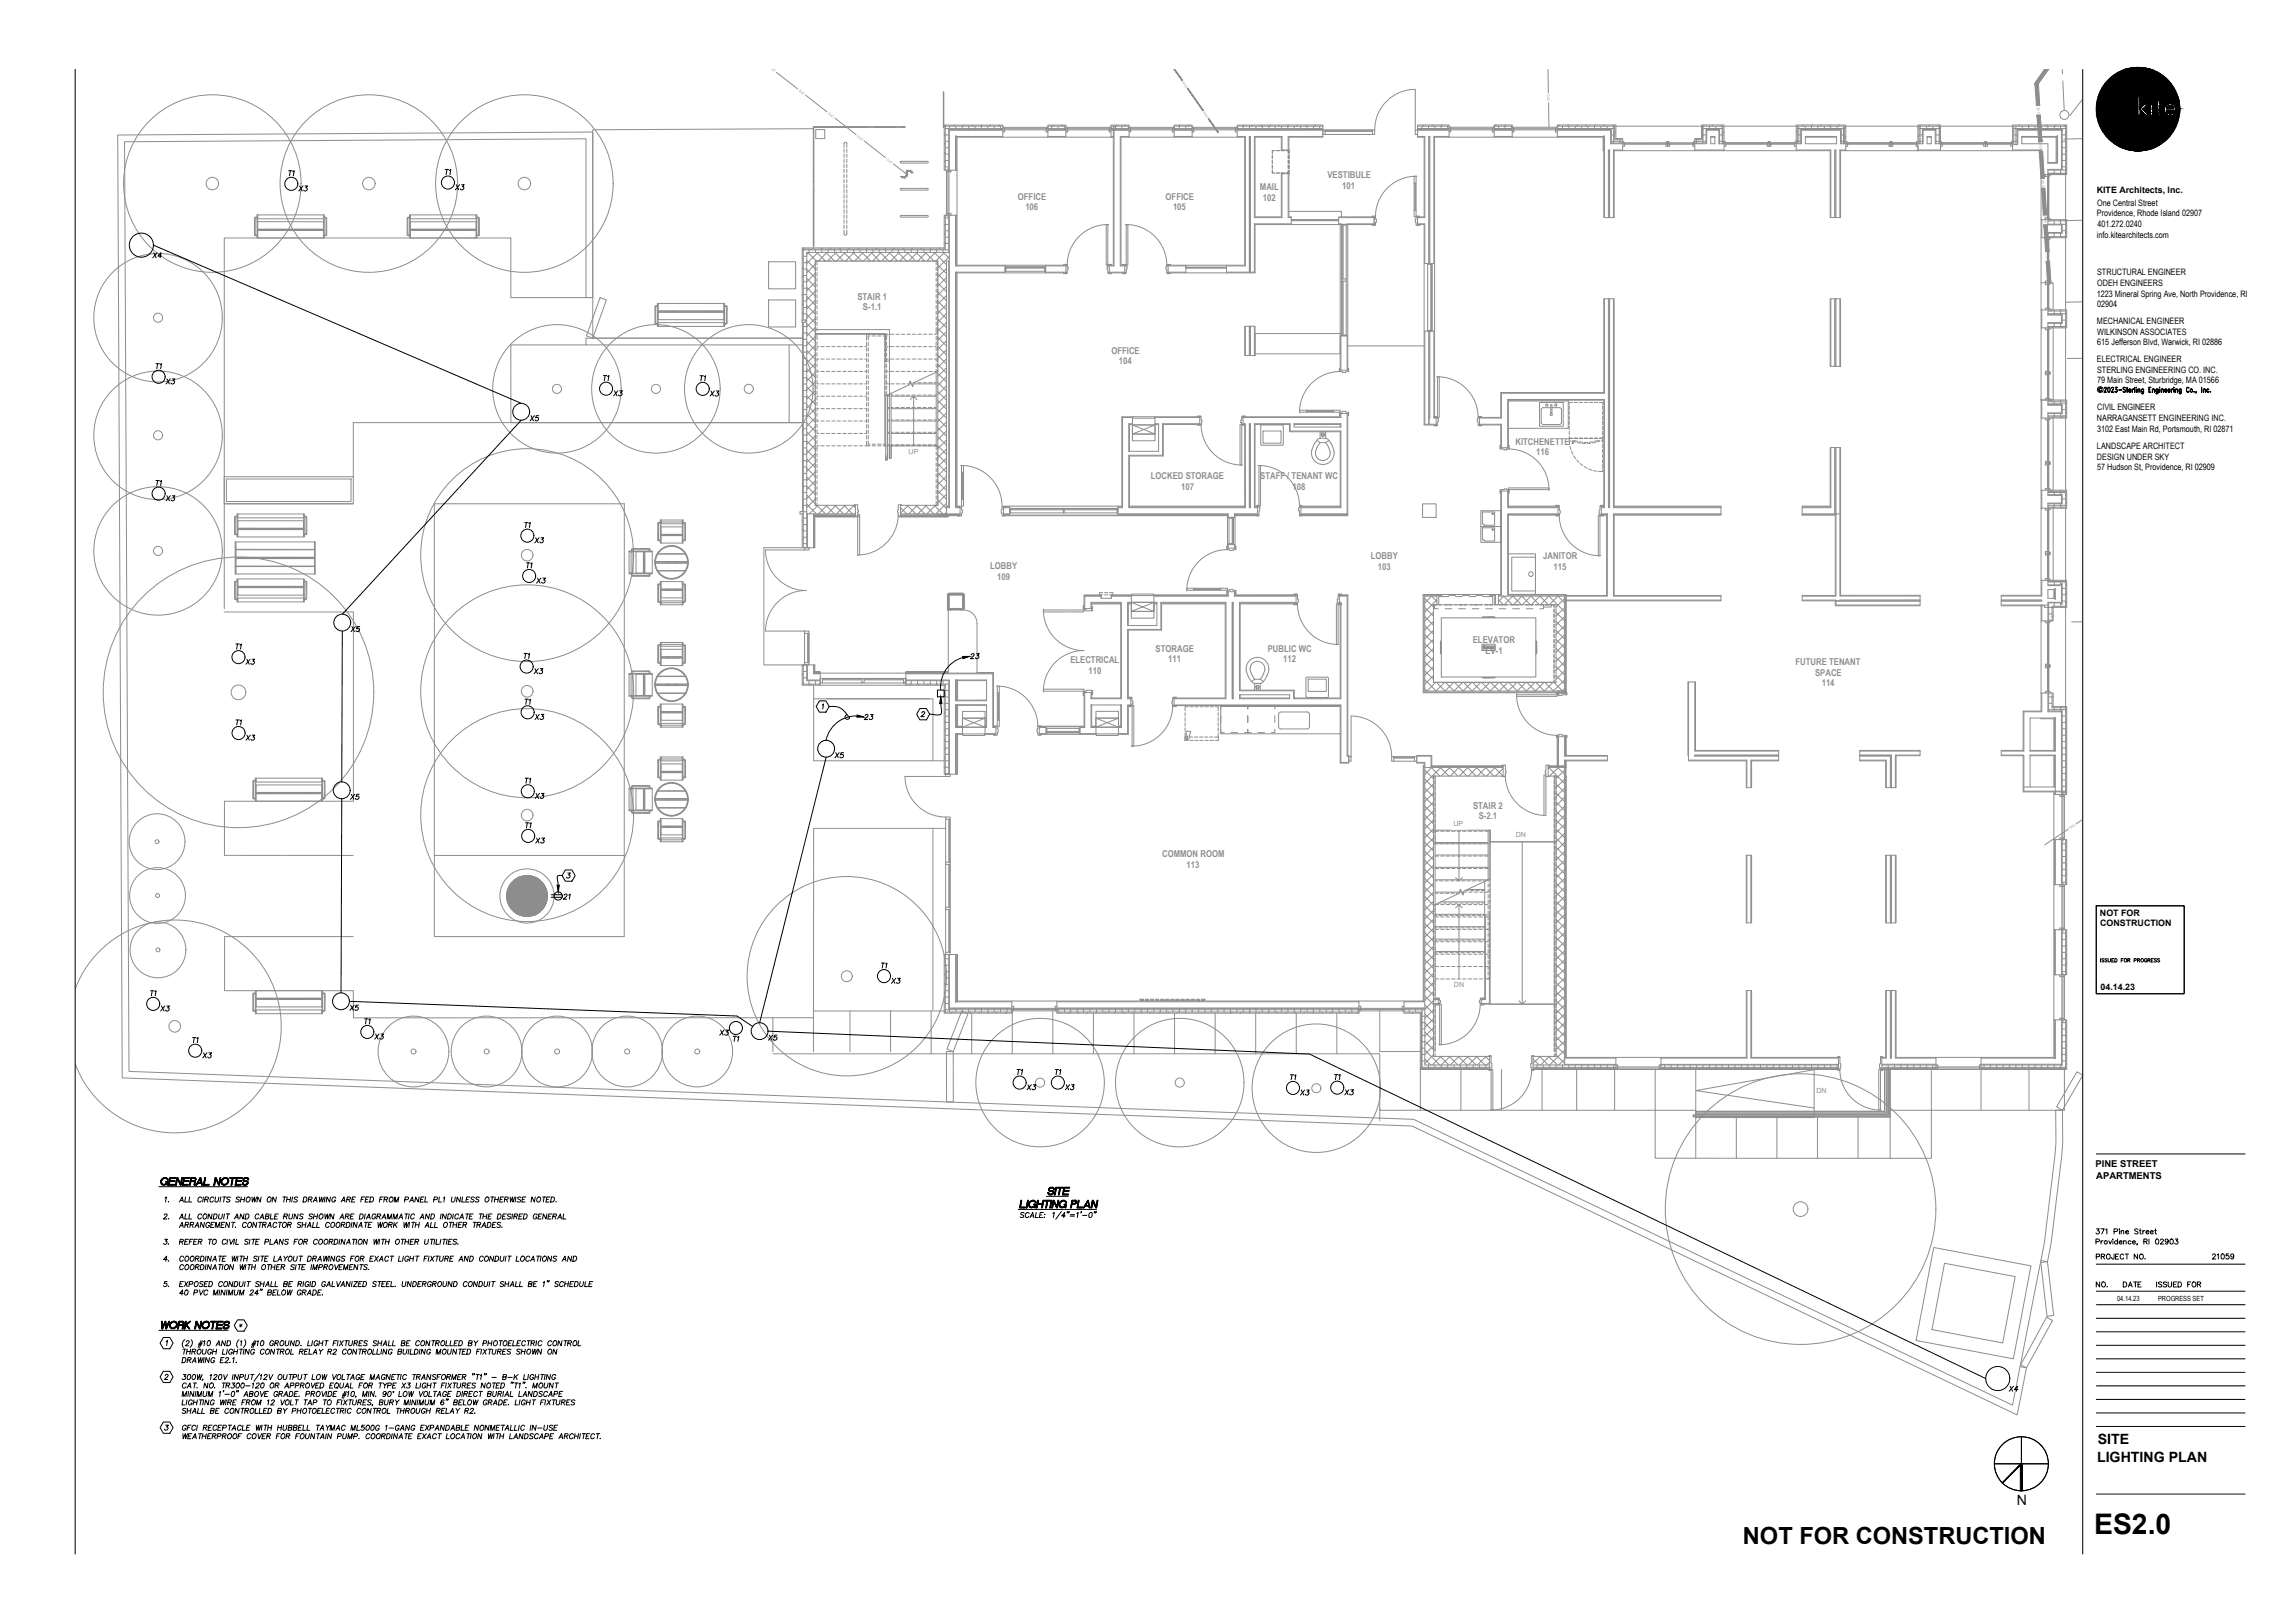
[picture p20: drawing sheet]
<svg xmlns="http://www.w3.org/2000/svg" width="1067mm" height="762mm" viewBox="0 0 1067 762" stroke-linecap="round" stroke-linejoin="round" font-family="sans-serif">
<defs><g id="words">
<text font-size="13.3" x="983" y="720">ES2.0</text>
<text font-size="11.1" x="818" y="725">NOT FOR CONSTRUCTION</text>
<g font-size="6.7">
<text x="985" y="678">SITE</text>
<text x="985" y="686">LIGHTING PLAN</text>
<text x="947" y="707">N</text>
</g>
<text font-size="6.2" x="84" y="609">40 PVC MINIMUM 24&quot; BELOW GRADE.</text>
<g font-size="5.7">
<text x="208" y="83">T1</text>
<text x="139" y="91">X3</text>
<text x="213" y="90">X3</text>
<text x="71" y="122">X4</text>
<text x="72" y="174">T1</text>
<text x="283" y="180">T1</text>
<text x="333" y="187">X3</text>
<text x="248" y="199">X5</text>
<text x="72" y="229">T1</text>
<text x="77" y="236">X3</text>
<text x="246" y="249">T1</text>
<text x="250" y="256">X3</text>
<text x="251" y="275">X3</text>
<text x="164" y="298">X5</text>
<text x="245" y="310">T1</text>
<text x="455" y="310">23</text>
<text x="115" y="313">X3</text>
<text x="250" y="317">X3</text>
<text x="246" y="332">T1</text>
<text x="250" y="339">X3</text>
<text x="405" y="339">23</text>
<text x="115" y="349">X3</text>
<text x="391" y="357">X5</text>
<text x="246" y="369">T1</text>
<text x="250" y="376">X3</text>
<text x="250" y="397">X3</text>
<text x="264" y="423">21</text>
<text x="413" y="456">T1</text>
<text x="418" y="463">X3</text>
<text x="70" y="469">T1</text>
<text x="74" y="476">X3</text>
<text x="163" y="476">X5</text>
<text x="170" y="482">T1</text>
<text x="90" y="491">T1</text>
<text x="337" y="487">X3</text>
<text x="360" y="490">X5</text>
<text x="477" y="506">T1</text>
<text x="495" y="506">T1</text>
<text x="605" y="508">T1</text>
<text x="481" y="513">X3</text>
<text x="499" y="513">X3</text>
<text x="610" y="515">X3</text>
<text x="630" y="515">X3</text>
<text x="76" y="574">2.</text>
<text x="83" y="574">ALL CONDUIT AND CABLE RUNS SHOWN ARE DIAGRAMMATIC AND INDICATE THE DESIRED GENERAL</text>
<text x="83" y="577">ARRANGEMENT. CONTRACTOR SHALL COORDINATE WORK WITH ALL OTHER TRADES.</text>
<text x="76" y="586">3.</text>
<text x="83" y="586">REFER TO CIVIL SITE PLANS FOR COORDINATION WITH OTHER UTILITIES.</text>
<text x="76" y="593">4.</text>
<text x="84" y="593">COORDINATE WITH SITE LAYOUT DRAWINGS FOR EXACT LIGHT FIXTURE AND CONDUIT LOCATIONS AND</text>
<text x="984" y="592">PROJECT NO.</text>
<text x="1038" y="592">21059</text>
<text x="76" y="605">5.</text>
<text x="85" y="641">DRAWING E2.1.</text>
<text x="85" y="637">THROUGH LIGHTING CONTROL RELAY R2 CONTROLLING BUILDING MOUNTED FIXTURES SHOWN ON</text>
<text x="943" y="654">X4</text>
<text x="85" y="665">SHALL BE CONTROLLED BY PHOTOELECTRIC CONTROL THROUGH RELAY R2.</text>
<text x="85" y="673">GFCI RECEPTACLE WITH HUBBELL TAYMAC ML500G 1-GANG EXPANDABLE NONMETALLIC IN-USE</text>
</g>
<g font-size="5.3">
<text x="135" y="84">T1</text>
<text x="328" y="180">T1</text>
<text x="77" y="181">X3</text>
<text x="287" y="187">X3</text>
<text x="246" y="268">T1</text>
<text x="110" y="306">T1</text>
<text x="110" y="341">T1</text>
<text x="164" y="376">X5</text>
<text x="246" y="390">T1</text>
<text x="175" y="489">X3</text>
<text x="344" y="490">T1</text>
<text x="94" y="498">X3</text>
<text x="626" y="508">T1</text>
<text x="83" y="566">ALL CIRCUITS SHOWN ON THIS DRAWING ARE FED FROM PANEL PL1 UNLESS OTHERWISE NOTED.</text>
<text x="84" y="597">COORDINATION WITH OTHER SITE IMPROVEMENTS.</text>
<text x="984" y="605">NO.</text>
<text x="996" y="605">DATE</text>
<text x="1012" y="605">ISSUED FOR</text>
<text x="85" y="677">WEATHERPROOF COVER FOR FOUNTAIN PUMP. COORDINATE EXACT LOCATION WITH LANDSCAPE ARCHITECT.</text>
</g>
<text font-size="4.9" x="80" y="566" transform="rotate(-90 80 566)">1.</text>
<g font-size="4.4" fill="#8d8d8d">
<text x="623" y="84">VESTIBULE</text>
<text x="592" y="89">MAIL</text>
<text x="630" y="89">101</text>
<text x="478" y="94">OFFICE</text>
<text x="547" y="94">OFFICE</text>
<text x="593" y="94">102</text>
<text x="481" y="99">106</text>
<text x="551" y="99">105</text>
<text x="403" y="141">STAIR 1</text>
<text x="405" y="146">S-1.1</text>
<text x="522" y="166">OFFICE</text>
<text x="525" y="171">104</text>
<text x="712" y="209">KITCHENETTE</text>
<text x="721" y="214">116</text>
<text x="540" y="225">LOCKED STORAGE</text>
<text x="592" y="225">STAFF / TENANT WC</text>
<text x="555" y="230">107</text>
<text x="607" y="230">108</text>
<text x="644" y="262">LOBBY</text>
<text x="725" y="262">JANITOR</text>
<text x="465" y="267">LOBBY</text>
<text x="647" y="267">103</text>
<text x="729" y="267">115</text>
<text x="468" y="272">109</text>
<text x="692" y="302">ELEVATOR</text>
<text x="503" y="311">ELECTRICAL</text>
<text x="543" y="306">STORAGE</text>
<text x="548" y="311">111</text>
<text x="595" y="306">PUBLIC WC</text>
<text x="603" y="311">112</text>
<text x="697" y="307">EV-1</text>
<text x="511" y="316">110</text>
<text x="843" y="312">FUTURE TENANT</text>
<text x="852" y="317">SPACE</text>
<text x="855" y="322">114</text>
<text x="692" y="380">STAIR 2</text>
<text x="694" y="385">S-2.1</text>
<text x="546" y="402">COMMON ROOM</text>
<text x="557" y="407">113</text>
</g>
<g font-size="4.4">
<text x="984" y="548">PINE STREET</text>
<text x="984" y="553">APARTMENTS</text>
</g>
<g font-size="4.2">
<text x="985" y="91">KITE Architects, Inc.</text>
<text x="985" y="102">Providence, Rhode Island 02907</text>
<text x="985" y="97">One Central Street</text>
<text x="985" y="106">401.272.0240</text>
<text x="985" y="112">info.kitearchitects.com</text>
<text x="985" y="129">STRUCTURAL ENGINEER</text>
<text x="985" y="134">ODEH ENGINEERS</text>
<text x="984" y="139">1223 Mineral Spring Ave, North Providence, RI</text>
<text x="985" y="144">02904</text>
<text x="985" y="152">MECHANICAL ENGINEER</text>
<text x="985" y="157">WILKINSON ASSOCIATES</text>
<text x="985" y="162">615 Jefferson Blvd, Warwick, RI 02886</text>
<text x="985" y="170">ELECTRICAL ENGINEER</text>
<text x="985" y="175">STERLING ENGINEERING CO. INC.</text>
<text x="985" y="180">79 Main Street, Sturbridge, MA 01566</text>
<text x="985" y="198">NARRAGANSETT ENGINEERING INC.</text>
<text x="985" y="193">CIVIL ENGINEER</text>
<text x="985" y="203">3102 East Main Rd, Portsmouth, RI 02871</text>
<text x="985" y="211">LANDSCAPE ARCHITECT</text>
<text x="985" y="216">DESIGN UNDER SKY</text>
<text x="985" y="221">57 Hudson St, Providence, RI 02909</text>
<text x="986" y="430">NOT FOR</text>
<text x="986" y="435">CONSTRUCTION</text>
<text x="986" y="465">04.14.23</text>
</g>
<text font-size="4" x="111" y="624">*</text>
<g font-size="3.3" fill="#8d8d8d">
<text x="427" y="213">UP</text>
<text x="682" y="388">UP</text>
<text x="712" y="393">DN</text>
<text x="683" y="463">DN</text>
<text x="853" y="513">DN</text>
</g>
<g font-size="3.3">
<text x="994" y="611">04.14.23</text>
<text x="1013" y="611">PROGRESS SET</text>
</g>
<g font-size="1.6" fill="#8d8d8d">
<text x="364" y="33" transform="rotate(-142 364 33)">OHE</text>
<text x="558" y="41" transform="rotate(-125 558 41)">SAN</text>
<text x="378" y="44" transform="rotate(-142 378 44)">OHE</text>
<text x="958" y="53" transform="rotate(-94 958 53)">UGE</text>
<text x="392" y="55" transform="rotate(-142 392 55)">OHE</text>
<text x="568" y="55" transform="rotate(-124 568 55)">SAN</text>
<text x="406" y="65" transform="rotate(-143 406 65)">OHE</text>
<text x="959" y="70" transform="rotate(-94 959 70)">UGE</text>
<text x="419" y="76" transform="rotate(-142 419 76)">OHE</text>
<text x="960" y="88" transform="rotate(-94 960 88)">UGE</text>
<text x="961" y="105" transform="rotate(-94 961 105)">UGE</text>
<text x="962" y="122" transform="rotate(-94 962 122)">UGE</text>
<text x="974" y="387" transform="rotate(146 974 387)">GAS</text>
</g>
</g></defs>
<!-- layer: 21059swn|S-WATER LINE - EXISTING - UTIL - LINES -->
<path d="M978 292h-5" fill="none" stroke="#8d8d8d" stroke-width=".47"/>
<!-- layer: 21059swn|S-ELECTRIC - OVERHEAD - EXISTING - UTIL - LINES -->
<path d="M365 34l10 8M378 45l10 8M392 55l10 8M406 66l10 8M420 77l6 5" fill="none" stroke="#8d8d8d" stroke-width=".47"/>
<!-- layer: 21059swn|S-PAVEMENT - EXISTING - LINES -->
<g fill="none" stroke="#8d8d8d" stroke-width=".47">
<path d="M968 33v2M969 38v14M978 47l-6 7M978 65h-9M978 103l-9 1M978 142h-8"/>
<circle cx="969" cy="54" r="2.1"/>
</g>
<!-- layer: 21059swn|S-SEWER - EXISTING - UTIL - LINES -->
<g fill="#8d8d8d" stroke="#8d8d8d" stroke-width=".47">
<path d="M567 56l5 6zM567 56l5 6z"/>
<path d="M558 42l7 10zM558 42l7 10z"/>
<path d="M551 33l4 5zM551 33l4 5z"/>
</g>
<!-- layer: 21059swn|S-GAS LINE - EXISTING - UTIL - LINE -->
<path d="M727 33v11M727 48v12M978 168h-7M971 389l-11 8M978 385l-3 2" fill="none" stroke="#8d8d8d" stroke-width=".47"/>
<!-- layer: 21059swn|S-ELECTRIC - OVERHEAD - EXISTING - UTIL - LINES -->
<path d="M423 83h1zM423 83h1z" fill="#8d8d8d" stroke="#8d8d8d" stroke-width=".47"/>
<!-- layer: 21059swn|S-ELECTRIC - UNDERGROUND - EXISTING - UTIL - LINES -->
<g fill="#8d8d8d" stroke="#8d8d8d" stroke-width=".47">
<path d="M961 123v10h2zM961 123h1l1 10z"/>
<path d="M960 106v12h2zM960 106l1-1 1 13z"/>
<path d="M959 88v13h2zM959 88h1l1 13z"/>
<path d="M958 71v13h2zM958 71h1l1 13z"/>
<path d="M956 54l1 13h2zM956 54h2l1 13z"/>
<path d="M955 39l1 11 2-1zM955 39h2l1 10z"/>
<path d="M960 33l-3 7 5-7zM960 33l-3 7-1-1z"/>
</g>
<path d="M957 39h-2" fill="none" stroke="#8d8d8d" stroke-width=".47"/>
<!-- layer: 21059swn|A-DOOR -->
<g fill="none" stroke="#8d8d8d" stroke-width=".47">
<path d="M645 61a19 19 0 0 1 20-19v19M664 99h1M664 86h1M664 86v13M665 86v13M665 83a19 19 0 0 0-19 19M519 105h1v20h-1zM521 105a19 19 0 0 0-20 19M528 105a19 19 0 0 1 20 19M529 105h1v20h-1zM665 101v-18h-1v19h1M629 174a19 19 0 0 0-19 20"/>
<path d="M675 177a19 19 0 0 1 19 19M675 177h1v19h-1zM564 199a19 19 0 0 0 19 19M582 199h1v19h-1zM613 193v1M613 193h13M626 193h-13M626 193v1M629 194h-19v-1h19v1M451 219a19 19 0 0 1 20 19M451 219h1v19h-1zM591 219a19 19 0 0 1 19 19"/>
<path d="M708 211a19 19 0 0 1 19 19M451 222h1M451 234h1M452 222v12M591 237v-18h1v19h-1M708 229h19v1h-19zM378 258h-19a19 19 0 0 0 20 19 19 19 0 0 0-20 19M403 243v18h1v-18M403 242h1M422 243a19 19 0 0 1-19 18M422 242h.1M576 258a19 19 0 0 0-19 20"/>
<path d="M732 242a19 19 0 0 0 20 19M750 242h1v19h-1zM560 276v1M560 277h13M573 276v1M576 277h-19v-1h19v1M675 280v-1h2v1M359 296h19M490 286a19 19 0 0 0 19 19 19 19 0 0 0-19 20M490 286h19v1h-19zM509 286h4v1h-3zM609 283a19 19 0 0 0 20 20"/>
<path d="M627 284h1v19h-1zM702 284v-5h2v5M728 284v1h-3M468 322a19 19 0 0 1 19 19M468 325h1M468 338h1M469 325v13M490 324h19h-19zM509 325h1v-1h3v1h-4zM532 331v19zM551 331a19 19 0 0 1-20 19M712 326a19 19 0 0 0 19 19"/>
<path d="M731 326h-19v1h19v-1M468 341v-19h1v19h-1M653 355a19 19 0 0 0-19-19v19M444 365h-19a19 19 0 0 0 19 19M707 364a19 19 0 0 0 19 19M726 364h-1v19h1v-18M676 471h1v19h-1zM695 471a19 19 0 0 1-19 19M700 502h1v19h-1v-18M719 502a19 19 0 0 1-19 19M864 502a19 19 0 0 0 19 19M883 502h-1v19h1v-18"/>
</g>
<!-- layer: 21059swn|A-DOOR-FRAM -->
<g fill="none" stroke="#8d8d8d" stroke-width=".47">
<path d="M644 101h2v2v3h-2l1-1v-3zM665 101h2l-1 1v3l1 1h-2zM500 125h2l-1 3h-1zM500 125l-1-1 2 1M500 128h-1h2M520 125h1v3h-1v-1zM520 128h2h-1M520 125l2-1-1 1M528 128h-1h2M528 125l-1-1 2 1M528 125h1v3h-1zM548 125v3v-1h-1z"/>
<path d="M548 125l2-1-2 1M548 128h2h-2M629 173v1h4v-1v1h-4zM563 196h1v1v2h-1zM563 199l-1 1 2-1M563 196l-1-1 2 1M583 196h1v3l-1-1zM583 199l2 1-1-1M583 196l2-1-1 1M629 194h1v-1l3 1v1v-1h-4v1zM674 200h-1h2M674 196h-1h2"/>
<path d="M674 196l1 1v3h-1zM694 196h1v4h-1v-2zM694 196h2h-1M694 200h2h-1M705 210l-1-1 1 2M705 210h3v1h-2h-1zM708 210l1-1-1 2M450 238h1v4h-1h1v-4zM471 238h1h-1v4h1h-1zM590 238v-1l1 1M590 238h1h1l-1 4h-1zM610 238l1-1v1"/>
<path d="M610 238h1v4h-1v-2zM705 230l-1 2 1-1M705 230h2h1v1h-3zM708 230l1 2-1-1M732 238l-2-1 2 1M732 238v2h1l-1 2zM751 238h1v4h-1v-1zM751 238l2-1-1 1M403 242v-5h-2h1v5h-1h1M422 242v-5h1v5h-1M576 256v1h4v-1v2h-4zM590 242h1"/>
<path d="M610 242h1M732 242h-2h2M751 242h2h-1M576 277h4v2v-1h-4v1zM609 279l1 2-1 3zM609 279h-1h1M628 279h1v5l-1-1zM628 279h2h-1M509 286v-2v2M513 286v-1v2M609 284h-1h1M628 284h2h-1"/>
<path d="M509 325v2v-2M513 324v2v-1M531 328l-1-1 1 1M531 331l-1 1h1v-1M531 328h1v1v2h-1zM551 328v3h-1zM551 331v1h1l-1-1M551 328l1-1-1 1M731 326h4l-3 1zM731 326v-1v1M735 326l1-1-1 1M467 341h1v4h-1h1v-4z"/>
<path d="M487 341h2h-1v4h1h-2zM705 359h2v6h-2l1-1v-4zM726 359h1v1v4v1h-1zM731 345h2h2v1h-4zM731 345v1M735 345l1 1h-1M674 469h2M674 471v1h2v-1M675 469h1v1v1h-1M695 471v1h2v-1M695 469h2M696 469h-1v1v1h1"/>
<path d="M699 496h1M699 496h1l1 5-2 1M719 496h1M720 496h-1v5l1 1M863 496h1v3v3h-1zM863 496h1M883 496h1v6l-1-1zM883 496h1M699 502v1l1-1M719 502v1l1-1M863 502v1l1-1M883 502l1 1v-1"/>
</g>
<!-- layer: 21059swn|A-WALL-PATT -->
<g fill="none" stroke="#8d8d8d" stroke-width=".47">
<path d="M444 59h-1M446 59v2M448 59h.1M449 59v2M452 59v2M455 59v2M457 59h-1M458 59v2M461 59v2M461 59h-1M464 59v2M465 59h.1"/>
<path d="M467 59v2M469 59h.1M470 59v2M494 59v2M495 59h-1M497 59v2M499 59h-1M500 59v2M524 59v2M524 59h.1M527 59v2M529 59h-1"/>
<path d="M530 59v2M554 59v2M554 59h.1M557 59v2M558 59h.1M584 59v2M584 59h-1M587 59v2M588 59h.1M590 59v2M592 59h.1M593 59v2"/>
<path d="M596 59v2M597 59h-1M599 59v2M601 59h-1M602 59v2M605 59v2M605 59h.1M608 59v2M609 59h.1M611 59v2M613 59h.1M614 59v2"/>
<path d="M617 59v2M618 59h-1M620 59v2M668 59v2M669 59h-1M671 59v2M673 59h-1M674 59v2M677 59v2M680 59v2M703 59h-1M704 59v2"/>
<path d="M707 59v2M707 59h-1M710 59v2M732 59h.1M734 59v2M736 59h.1M737 59v2M740 59v2M741 59h-1M743 59v2M745 59h-1M746 59v2"/>
<path d="M749 59v2M752 59v2M753 59h.1M755 59v2M758 59h-1M758 59v8M800 59v8M800 59l-1 1M803 59v2M804 59h.1M806 59v2M809 59h-1"/>
<path d="M809 59v8M845 59v8M847 59h-1M848 59v2M851 59v2M851 59h-1M854 59v2M855 59h.1M857 59v2M859 59h.1M860 59v2M863 59v2"/>
<path d="M864 59h-1M866 59v8M867 60h-23M901 59v1M902 59v8M902 59h-1M905 59v2M906 59h.1M908 59v2M910 59h.1M911 59v8M947 59v9"/>
<path d="M948 59h.1M950 59v2M953 59v2M953 59h-1M956 59v2M957 59h-1M959 59v2M961 59h.1M962 59v2M965 59v2M965 59h.1M968 59v2"/>
<path d="M970 59h-1M444 60h27M444 63h1M444 66h1M444 69h1M444 72h1M444 75h1M444 78h1M444 71l-1 1M444 76h-1M444 63l-1 1M444 67l-1 1"/>
<path d="M492 60h8M522 60h1M523 60h7M551 60h9M581 60h40M666 60h14M702 60h8M731 60h27M757 63h1M757 66h5M759 62h-1M760 65l-1 1"/>
<path d="M761 66v1M796 66h5M797 66v1M798 65l-1 1M799 64h.1M799 60h10M799 63h2M807 63h2M807 66h2M810 62h-1M810 66l-1 1M844 61l-1 1"/>
<path d="M844 66h-1M844 63h2M844 66h2M865 63h1M865 66h1M867 64l-1 1M901 64h.1M901 60h10M901 63h2M901 66h2M909 63h2M909 66h2"/>
<path d="M911 62v1M911 66v1M946 60h24M946 63h1M946 66h1M946 66h-1M946 62h-1M965 80v1M968 80v1M968 63h2M968 66h2M968 69h2"/>
<path d="M968 72h2M968 78h2M970 71h.1M970 75h-2M970 62v1M970 66v1M970 79v1M962 81h8M964 81l-1 1M968 81v1M377 117h68M378 116l-1 1"/>
<path d="M379 119l4 4M380 117v2l-1 1M382 116l-1 1M383 117v2M384 119l4 4M384 119l-5 5M386 117v2M386 116v1M388 119l4 4M388 119l-4 4M389 117v2M390 116v1"/>
<path d="M392 117v2M392 119l4 4M393 119l-4 4M395 116l-1 1M395 117v2M396 119l4 4M397 119l-4 4M398 117v2M399 116l-1 1M401 119l4 4M401 117v2M401 119l-4 4"/>
<path d="M403 116v1M404 117v2M405 119l4 4M405 119l-4 4M407 116v3M409 119l4 4M410 119l-5 4M410 117v2M412 116l-1 1M413 117v2M413 119l4 4M414 119l-4 4"/>
<path d="M416 117v2M416 116l-1 1M417 119l4 4M418 119l-4 4M419 117v2M420 116v1M422 117v2l4 4M422 119l-4 4M424 116v1M425 117v2M426 119l4 4M426 119l-4 4"/>
<path d="M428 117v2M429 116l-1 1M430 119l4 4M431 117v2l-4 4M433 116l-1 1M434 117v2M434 119l4 4M435 119l-4 4M437 117v2M437 116v1M439 119l5 5M439 119l-4 4"/>
<path d="M440 117v2M441 116v1M443 117v2M443 119l3 2M443 119l-4 4M444 102h1M444 108h1M444 111h1M444 114h1M444 101l-1 1M444 110h-1M444 114h-1"/>
<path d="M445 105l-2 1M963 103v1M964 111l-1 1M965 104v1M965 109v2M968 104v1M968 109v2M968 103l-1 1M968 111v1M968 105h2M968 108h2M970 105h.1"/>
<path d="M970 109h.1M377 126h2l4 4M377 120h2M377 123h2M377 129h2M377 135h2M377 138h2M377 138v1M377 121v1M377 125v1M377 130h.1M377 134h.1"/>
<path d="M379 139l4 4M379 135l4 4M379 131l4 4M379 122l4 4M383 133l-4 4M383 137l-4 4M383 128l-4 4h-2M383 124l-4 4M440 133l4 4M440 129l4 4M440 137l4 4M440 124l4 4"/>
<path d="M444 126l-4 4M444 130l-4 4M444 135l-4 4M444 139l-4 4M446 120l-6 6M377 141h2M377 144h2M377 147h2M377 153h2M377 156h2M377 159h2M377 142v1"/>
<path d="M377 147h.1M378 150h1M379 143l4 4M379 156l4 4M379 152l4 4M379 148l4 4M383 149l-4 5M383 158l-4 4M383 141l-4 4M383 145l-4 4M383 154l-4 4M440 158l4 4"/>
<path d="M440 154l4 4M440 150l4 4M440 146l4 4M440 141l4 4M444 151l-4 5M444 156l-4 4M444 143l-4 4M444 147l-4 4M444 160l-4 4M962 153h8M962 147h8M963 145v1"/>
<path d="M964 153l-1 1M965 146v2M965 152v1M968 146v2M968 152v1M968 145l-1 1M968 153v1M968 150h2M970 147v1M970 151v1M377 177h2l4 4M377 162h2"/>
<path d="M377 165h2M377 168h2M377 171h2M377 174h2M379 173l4 4M379 169l4 4M379 165l4 4M379 160l4 4M383 162l-4 4M383 166l-4 4M383 171l-4 4M383 175l-4 4"/>
<path d="M383 179l-4 4M440 180l4 4M440 175l4 4M440 171l4 4M440 167l4 4M440 163l4 4M444 177l-4 4M444 164l-4 4M444 168l-4 4M444 173l-4 4M377 180h2M377 183h2"/>
<path d="M377 186h2M377 189h2M377 192h2M377 195h2M377 198h2M379 182l4 4M379 199l4 4M379 194l4 4M379 190l4 4M379 186l4 4M383 183l-4 4M383 188l-4 4"/>
<path d="M383 192l-4 4M383 196l-4 4M440 197l4 4M440 192l4 4M440 188l4 4M440 184l4 4M444 181l-4 4M444 185l-4 4M444 190l-4 4M444 194l-4 4M444 198l-4 4M962 189h8"/>
<path d="M962 195h8M964 188h-1M964 196h.1M965 188v2M965 194v2M968 188v2M968 194v2M968 188h-1M968 192h2M968 196h.1M970 194h.1M970 189v1"/>
<path d="M377 201h2M377 204h2M377 207h2M377 210h2M377 213h2M377 216h2M377 219h2M379 220l4 4M379 215l4 5M379 211l4 4M379 207l4 4M379 203l4 4"/>
<path d="M383 200l-4 4M383 205l-4 4M383 209l-4 4M383 213l-4 4M383 217l-4 4M440 209l4 4M440 213l4 5M440 218l4 4M440 205l4 4M440 201l4 4M444 202l-4 4M444 207l-4 4"/>
<path d="M444 211l-4 4M444 215l-4 4M444 219l-4 4M377 228h2l4 4M377 222h2M377 225h2M377 231h2M377 234h2M377 237h2M379 232l4 4M379 224l4 4M379 237l4 4"/>
<path d="M383 222l-4 4M383 226l-4 4M383 230l-4 4M383 234l-4 4M384 237l4 4M384 237l-4 4M388 237l4 4M388 237l-4 4M392 237l4 4M393 237l-4 4M396 237l4 4M397 237l-4 4"/>
<path d="M401 237l1 1M401 237l-4 4M423 238l3 3M426 237l4 4M426 237l-3 4M430 237l4 4M431 237l-4 4M434 237l4 4M435 237l-4 4M439 237l4 4M439 237l-4 4M440 235l4 4"/>
<path d="M440 230l4 4M440 226l4 4M440 222l4 4M444 228l-4 4M444 232l-4 4M444 236l-5 5M444 224l-4 4M962 231h8M962 237h8M964 230l-1 1M964 238v1M965 231v1"/>
<path d="M965 236v2M968 231v1M968 236v2M968 230l-1 1M968 234h2M968 238v1M970 232h.1M970 236v1M377 240h2M377 243h2M377 246h2M377 249h2"/>
<path d="M377 252h2M377 255h2M377 257h.1M377 244v1M377 248v1M377 253h.1M379 241h.1M402 241h-1M444 241h.1M706 280l4 4M706 280l-2 2M962 273h8"/>
<path d="M964 272l-1 1M965 273v2M968 273v2M968 272l-1 1M968 276h2M968 279h2M970 278v1M970 274v1M669 281l4 4M669 298l4 4M669 294l4 4M669 289l4 5"/>
<path d="M669 285l4 4M673 287l-4 5M673 292l-4 4M673 296l-4 4M675 282l-3-2-3 3M675 282l-6 5M704 282l2 2M706 284l4-4 4 4M711 284l4-4 4 4M715 284l4-4 4 4M719 284l4-4 4 4M723 284l4-4 8 7"/>
<path d="M731 296l4 4M731 292l4 4M731 287l4 5M735 283l-3-3-5 4M735 281l-4 4M735 285l-4 4M735 289l-4 5M735 294l-4 4M735 298l-4 4M962 285h2M962 288h2M962 291h2"/>
<path d="M964 289v1M964 285h.1M965 283v2M968 283v2M968 282h2M968 285h.1M970 283h.1M377 312v1M377 312h2M377 315h2M377 318h2M377 316v1"/>
<path d="M380 320v1M383 320v1M428 320v1M431 320v1M434 320v1M437 320v1M440 320v1M443 320v1M669 319l5 5M669 315l4 4M669 311l4 4M669 306l4 4"/>
<path d="M669 302l4 4M673 309l-4 4M673 313l-4 4M673 300l-4 4M673 304l-4 4M673 317l-4 4M731 309l4 4M731 304l4 4M731 313l4 4M731 300l4 4M731 317l4 4M735 319l-6 5-4-4"/>
<path d="M735 302l-4 4M735 306l-4 4M735 311l-4 4M735 315l-4 4M377 320v1M381 321l-1 1M385 321l-1 1M427 321v1M432 321l-1 1M436 321l-1 1M440 321v1M444 333h1"/>
<path d="M444 321h1M444 324h1M444 327h1M444 336h1M444 339h1M444 322h-1M444 326h-1M444 334l-1 1M444 339h-1M445 330l-2 1M674 320l-4 4-1-1M675 320l4 4"/>
<path d="M678 320l-4 4M679 320l4 4M683 320l-5 4M683 320l4 4 4-4M687 320l-4 4M687 320l4 4 4-4M692 320l4 4M696 320l4 4M699 320l-4 4M700 320l4 4 4-4M704 320l-4 4M704 320l4 4 4-4"/>
<path d="M708 320l4 4 4-4M713 320l4 4M717 320l4 4M721 320l-4 4M721 320l4 4 4-4M725 320l-4 4M730 320l4 4M735 323l-1 1M962 333h8M962 327h2M962 330h2M964 327v1"/>
<path d="M964 331v1M965 332v2M968 332v2M968 332h-1M968 336h2M968 339h2M970 334h.1M970 338h.1M444 342h1M444 345h1M444 348h1M444 354h1"/>
<path d="M444 357h1M444 343h-1M444 347l-1 1M444 356h-1M444 360h-1M445 351l-2 1M968 342h2M968 345h2M968 348h2M968 351h2M968 354h2M968 357h2"/>
<path d="M970 342v1M970 346v1M970 351h.1M970 355h.1M970 359v1M444 360h1M444 363h1M669 362l4 4M669 379l4 4M669 374l4 4M669 370l4 4M669 366l4 4"/>
<path d="M672 360l4 4M672 360l-3 4M673 368l-4 4M673 372l-4 4M673 377l-4 4M676 360l4 4M677 360l-8 8M680 360l5 4M681 360l-4 4M685 360l4 4M685 360l-4 4M689 360l4 4"/>
<path d="M689 360l-4 4M693 360l4 4M693 360l-4 4M697 360l4 4M698 360l-4 4M702 360l4 4M702 360l-4 4M706 361l-4 3M727 364h.1M727 360l8 8M727 360v1M731 377l4 4"/>
<path d="M731 372l4 4M731 368l4 4M731 360l4 4M732 360l-4 4M735 362l-4 4M735 366l-4 4M735 370l-4 4M735 374l-4 4M735 379l-4 4M968 360h2M968 363h2M968 366h2"/>
<path d="M968 369h2M970 363v1M970 368h.1M970 372h-2M669 400l4 4M669 395l4 5M669 391l4 4M669 387l4 4M669 383l4 4M673 389l-4 4M673 381l-4 4M673 385l-4 4"/>
<path d="M673 394l-4 4M673 398l-4 4M731 398l4 4M731 393l4 5M731 389l4 4M731 385l4 4M731 381l4 4M735 383l-4 4M735 387l-4 4M735 391l-4 4M735 395l-4 5M735 400l-4 4"/>
<path d="M968 396h2M970 399h-2M970 397v1M669 417l4 4M669 412l4 4M669 408l4 4M669 404l4 4M673 415l-4 4M673 402l-4 4M673 406l-4 4M673 410l-4 4M673 419l-4 4"/>
<path d="M731 419l4 4M731 415l4 4M731 410l4 4M731 406l4 4M731 402l4 4M735 404l-4 4M735 408l-4 4M735 412l-4 4M735 417l-4 4M968 402h2M968 405h2M968 408h2"/>
<path d="M968 411h2M968 414h2M970 401v1M970 406h.1M970 410h.1M970 414v1M669 438l4 4M669 434l4 4M669 429l4 4M669 425l4 4M669 421l4 4M673 423l-4 4"/>
<path d="M673 427l-4 4M673 432l-4 4M673 436l-4 4M731 436l4 4M731 432l4 4M731 427l4 4M731 423l4 4M735 434l-4 4M735 438l-4 4M735 421l-4 4M735 425l-4 4M735 429l-4 4"/>
<path d="M968 438h2M970 440h.1M444 450h1M444 453h1M444 456h1M444 459h1M444 449h-1M444 453l-1 1M444 457l-1 1M669 459l4 4M669 455l4 4M669 451l4 4"/>
<path d="M669 446l4 4M669 442l4 4M673 444l-4 4M673 440l-4 4M673 449l-4 4M673 453l-4 4M673 457l-4 4M731 457l4 4M731 453l4 4M731 449l4 4M731 444l4 4M731 440l4 4"/>
<path d="M735 442l-4 4M735 446l-4 4M735 451l-4 4M735 455l-4 4M735 459l-4 4M968 450h2M968 453h2M968 456h2M968 441h2M968 444h2M968 447h2M970 444h.1"/>
<path d="M970 448v1M970 452v1M970 457h.1M444 462h1M444 465h1M444 468h1M444 471h1M444 462h-1M444 466h-1M444 470l-1 1M446 474v1M447 475v1"/>
<path d="M449 474v1M451 475v1M452 474v1M455 474v1M456 475l-1 1M458 474v1M460 475l-1 1M461 474v1M464 474v1M464 475v1M467 474v1M468 475v1"/>
<path d="M470 474v1M473 475l-1 1M473 474v1M475 474h-31l-1 1M496 474h142M497 474v1M498 475v1M500 474v1M502 475v1M503 474v1M506 474v1M507 475l-1 1"/>
<path d="M509 474v1M511 475l-1 1M512 474v1M515 474v1M515 475v1M518 474v1M519 475v1M521 474v1M524 475l-1 1M524 474v1M527 474v1M528 475l-1 1"/>
<path d="M530 474v1M532 475v1M533 474v1M536 474v1M536 475v1M539 474v1M540 475v1M542 474v1M545 474v1l-1 1M548 474v1M549 475l-1 1M551 474v1"/>
<path d="M553 475v1M554 474v1M557 474v1M560 474v1M563 474v1M566 474v1M569 474v1M572 474v1M575 474v1M578 474v1M579 475l-1 1M581 474v1"/>
<path d="M583 475l-1 1M584 474v1M587 474v1M587 475v1M590 474v1M591 475v1M593 474v1M596 475l-1 1M596 474v1M599 474v1M600 475l-1 1M602 474v1"/>
<path d="M604 475v1M605 474v1M608 474v1M608 475v1M611 474v1M613 475l-1 1M614 474v1M617 474l-1 2M620 474v1M621 475v1M623 474v1M625 475v1"/>
<path d="M626 474v1M629 474v1M630 475l-1 1M632 474v1M634 475l-1 1M635 474v1M638 474v1M638 475v1M659 474h10M662 474v1M663 475v1M665 474v1"/>
<path d="M667 477h2M667 475v1M667 480h.1M668 474v28M669 472l4 4M669 476l4 4M669 468l4 4M669 463l4 4M673 470l-4 4M673 461l-4 4M673 466l-4 4M673 474l-4 4"/>
<path d="M673 478l-4 4M731 478l4 4M731 474l4 4M731 470l4 4M731 466l4 4M731 461l4 4M735 463l-4 4M735 468l-4 4M735 472l-4 4M735 476l-4 4M667 480h2l4 4M667 483h2"/>
<path d="M667 486h2M667 489h2M667 492h2M667 495h2M667 498h2M667 484h.1M667 488v1M667 492v1M667 497h.1M669 497l3 3M669 493l7 7M669 489l4 4"/>
<path d="M669 485l4 4M673 495l-4 4M673 491l-4 4M673 483l-4 4M673 487l-4 4M676 496l4 4M677 496l-4 4M680 496l5 4M681 496l-4 4M685 496l4 4v2M685 496l-4 4M689 496l4 4"/>
<path d="M689 496l-4 4M693 496l4 4M694 496l-5 4M697 496l2 2M698 496l-4 4M699 499l-1 1M720 497l3 3M723 496l4 4M723 496l-3 3M727 496l4 4M727 496l-4 4M731 491l4 4"/>
<path d="M731 487l4 4M731 483l4 4M731 495l4 4M735 497l-3 3M735 480l-4 4M735 485l-4 4M735 489l-4 4M735 493l-7 7v2M968 480h2M968 483h2M968 489h2M968 492h2"/>
<path d="M968 498h2M968 486h2M970 495h-2M970 482v1M970 486v1M970 490v1M970 499v1M667 501h32M667 501h.1M671 500v2M671 502h-1M674 500v2"/>
<path d="M675 502h.1M677 500v2M679 502h.1M680 500v2M683 500v2M684 502h-1M686 500v2M688 502h-1M692 500v2M692 502h.1M695 500v2M696 502h.1"/>
<path d="M698 500v2M720 501h39M722 500v2M722 502h-1M725 500v2M726 502h.1M730 502h.1M731 500v2M734 500v2M735 502h-1M737 500v2M739 502h-1"/>
<path d="M740 500v2M743 500v2M743 502h.1M746 500v2M747 502h.1M749 500v2M751 502h.1M752 500v2M755 500v2M756 502h-1M758 500v2M780 501h83"/>
<path d="M781 502h.1M782 500v2M785 500v2M785 502h.1M788 500v2M790 502h-1M791 500v2M794 500v2M794 502h-1M797 500v2M798 502h.1M800 500v2"/>
<path d="M802 502h.1M803 500v2M806 500v2M807 502h-1M809 500v2M811 502h-1M812 500v2M815 500v2M815 502h.1M818 500v2M819 502h.1M821 500v2"/>
<path d="M824 500l-1 2M827 500v2M828 502h-1M830 500v2M832 502h.1M833 500v2M836 500v2M836 502h.1M839 500v2M841 502h-1M842 500v2M845 500v2"/>
<path d="M845 502h-1M848 500v2M849 502h.1M851 500v2M853 502h.1M854 500v2M857 500v2M858 502h-1M860 500v2M862 502h-1M863 500v2M884 501h25"/>
<path d="M887 500v2M887 502h.1M890 500v2M891 502h.1M893 500v2M896 500l-1 2M899 500v2M900 502h-1M902 500v2M904 502h.1M905 500v2M908 500v2"/>
<path d="M908 502h.1M930 501h40M932 500v2M934 502h-1M935 500v2M938 500v2M938 502h.1M941 500v2M942 502h.1M944 500v2M947 500l-1 2M950 500v2"/>
<path d="M951 502h-1M953 500v2M955 502h.1M956 500v2M959 500v2M959 502h.1M962 500v2M964 502h-1M965 500v2M968 500v2M968 502h-1"/>
</g>
<!-- layer: 21059swn|A-WALL -->
<g fill="none" stroke="#8d8d8d" stroke-width=".47">
<path d="M471 59h-27v21M471 60v-1h-28v21h1M471 60h21M492 60v-1h8v1M492 59h8M501 60h20M522 60v-1h8v1M522 59h8M523 59v5h-23M523 59v66h-2M531 60h20M551 60v-1h9v1"/>
<path d="M551 59h9M560 60h20M581 59h40M581 60v-1h40v5h-16M666 59h14M680 60v-1h-14v5h3M681 60h20M702 59h8M702 60v-1h8v1M711 60h20M731 60v-1h28v6h3v2M731 59h27v7h4"/>
<path d="M449 64v16M449 80v21M471 62v2h-22v16h-2M471 61h-25v19M471 61h-26v19M471 64h-22v16M471 64h21M492 62v2M492 64h8M492 61h8M500 62v2h-8M522 64h1"/>
<path d="M522 61h1M522 62v2M523 61h7M530 62v2h-4M530 64h-4v61h2M530 64h21M551 64h9M551 61h9M551 62v2M560 64h24M560 62v2h-9M581 62v2"/>
<path d="M581 61h40M581 64h4v61h-9M587 64v64M589 64h13M602 70v-6h-13v38h13v-20M621 64h-16v6M621 61h-40M666 61h14M666 64h3v38h-3M671 64v60M680 64h-7v60M680 64h22"/>
<path d="M680 62v2h-6M702 62v2h8v-2M702 64h8M702 61h8M710 64h43v7M731 64h22M731 61h25v6h6M731 62v2M731 61h26v6h5M753 64v6M753 64v38M756 70v32"/>
<path d="M762 69v2h-4M762 70h-4v32M762 71h41M796 66h3v-7h10v8M796 67h5v-6h6v6h3M796 67h5v-6h6v6M796 69v2M796 67v-2h3v-6h11v8M796 70h14M803 64h2M805 67v-3h-2v3M810 71h33"/>
<path d="M810 67h20M832 67h11M843 70h17v32M843 67h3v-6h18v6h3M843 67v-8h24v8M848 64h14M862 70v32v-32v32M862 67v-3h-14v3M865 67v-6h-19v6M866 67v-8h-22v8M867 70h-3v32M868 67h19"/>
<path d="M889 67h11M901 69v2h-34M901 67h2v-6h6v6h2M901 67v-8h10v8M901 70h10M905 64h2M907 67v-3h-2v3M909 67v-6h-6v6M911 67v-8h-10v8M911 71h34M912 67h19M933 67h11"/>
<path d="M945 68h2v-7h21v19M945 67v-8h25v23h-7M945 70h14v12M946 68v-9h24v22M947 68v-7h22l-1 19M949 64h16v12M958 80v2h2M962 80h8M966 64v13h-4l4-1M966 64h-17v3M966 64v12M968 80h-6v2"/>
<path d="M444 80v21M605 82v20h1M958 82v21M962 81h8M962 83v19M444 101v16h-67v33M444 101h-1v15h-66v34M445 101v18M446 101v137h-2M446 119h-67v138M447 101h2v18M449 101v24h23"/>
<path d="M449 101v24M606 105h-17v23h-13M629 102h16M629 105h1M645 105h-12M666 105h3v19M756 102v-32h-1v32M958 112v33M959 103v9M962 104h8v7h-8M962 105h6v4h-6M962 103v3h6v3h-6v3"/>
<path d="M963 103h7v9h-7M446 123h-2v118M449 128v110M472 128h-23v110h2M491 128h9M491 125h9M521 128h7M548 128h9M548 125h9M587 128v-64v64M671 124v-60v60M958 133h2"/>
<path d="M963 133h1v12M377 150h1v1h-1zM377 151v89M383 157h33v13M585 153v14M587 153v14M589 153v14M630 158v16M633 158v16M669 155v44h5M671 155v44M671 155v41"/>
<path d="M673 155v41M753 140v45h-48v11h-10M755 140v98h1v-98M756 140v98M758 140v98h50M860 140v32M862 140v32M864 140v32M958 154v34M959 145v9M962 146h8v7h-8M962 148h6v4h-6"/>
<path d="M962 145v3h6v3h-6v3M963 145h7v9h-7M964 154v34h-1M440 174v-51h-57v114h18M440 181v56h-17M532 199h-2v13M532 196h-5v42h-2M542 196h21M542 199h2M563 199h-17v15h-16v24h55v-38M584 199h1M587 199v39z"/>
<path d="M587 199v39M608 199h22l-1 2M630 194v2h-46M633 194v48M673 196h1M695 199h10v11M958 188h2M958 188h.1M958 196v34M959 188v8M962 188h8v8h-8M962 190h6v4h-6"/>
<path d="M962 188h.1M963 196h7v-8h-8v2h6v4h-6v2M964 188h.1M964 196v34M708 210v-22h45v50h-1M860 210v28h-14M862 210v31M862 210v70h-16M864 210v70h38M444 238h2M445 238h1M449 238h1"/>
<path d="M471 238h3M472 238h2M525 238h2M530 238h55M589 238h1M590 238h-1v-39h17v3h24v36h-19M611 238h19M705 231v49M708 238h24M708 231v7h24M752 238h1M758 238h50"/>
<path d="M846 238h14M958 239v33M959 230v9M962 231h8v7h-8M962 232h6v4h-6M962 230v3h6v3h-6v3M963 230h7v9h-7M964 239v33M377 241v16M377 241v16h5v-15h19M377 240h-1v1h1M377 240v1"/>
<path d="M379 241h23M379 241v16M382 242h20M382 241v16M382 242h1M383 243l-1 14M423 242h21h-21M423 241h28M440 241v1M440 242h4M440 242h11M445 242h5"/>
<path d="M471 241h3M471 242h3M472 242h104M525 241h52v2M525 242h52M577 256v1M580 242h10M580 256v1M590 241h-10v2M611 241h22M611 242h22M633 242h-22"/>
<path d="M708 242h24M732 241h-24v39M752 241h3v39h-20M752 242h3M758 242h50M808 241h-50v39h50M846 241h16M846 242h16M509 280h8M517 280h-8v6M522 280h9M542 280h35"/>
<path d="M577 278v2h-35M580 278v2h29M580 280h29M629 280h4v75M629 280h4M675 280h-6v44h66M675 279h-7v46h63M677 279h25M704 279h1M704 280h31v46M708 279h27v46h-66v-46h6M708 279h27v1"/>
<path d="M959 272v8h-19M962 273h8v12h-6v7M962 272v3h5l1-1v10l-1-1h-5v9M962 277h2M962 275h5M963 272h7v13h-6v7h-1M964 277v4M964 277l1-1v5h-1M965 277v4M968 274v9M512 283h15M512 286v-3h15v45h-15v-3"/>
<path d="M529 283h2M531 283h-2l1 11M542 283h1v1M542 283h1M545 283h31M579 283v45zM582 283h27M609 283h-27v41h25v4h23v-44M629 283h1v1M629 283h1M674 284h-1v36h58v-36h-6M735 282h73"/>
<path d="M735 282v43h-4M846 282h16v2h40M862 282h40M902 282h-38M940 282h19h-19M940 282h19M940 284h19M958 292v42M959 284v8M962 281h2M962 285l-4-1v8h2M962 292v20"/>
<path d="M967 283h-5v9M377 312h5v4h3v6h-8zM377 312v9h8M379 312v8h6M379 312v7h6M382 312v4h3M382 312l1 3M425 316h41v26h2M425 319h21v44M425 320h20v43M426 316h-41M445 316h.1"/>
<path d="M449 319v10M449 316h-24v6M459 316h7M463 320h-13v9M962 314v11M385 322h58v41h6v-18M425 321h19v42M449 331v11M449 331h14M450 331v10M463 329h-14v-10v10M509 325v17h-2"/>
<path d="M513 331l-1 11h3M526 331l1 11h-2M531 331h-2v13h-4M531 328h-2v-32h16v-13h31v45h-25M551 331h79v27h3M582 326v2h24M731 324v2M732 324v2M735 324v2M793 320v35M796 320v33h39M958 325h2"/>
<path d="M959 325v9h-9v19h-10M962 325v9h6v37M962 325v9h6M963 325h1v7h6v41h-1M964 325v7h6M965 337h-7h6v15M965 337v16l-12-1M965 337v16M968 334h.1M968 334v37M970 332v41M970 332h.1"/>
<path d="M449 344v19M449 341v-10v11h3M449 341h3M450 345l-1 18M452 344h-3v19M463 344h5M463 341h.1M463 341v1M466 341h1M488 342h3M488 344h3M489 341h20"/>
<path d="M507 344h8M513 341h2M525 341h1M665 358h4v142h30M665 355h7v5M669 360h-1v110M669 360v110M672 360h34M672 360h33M727 360h8v137M727 360h8v136h24v4h-39M731 346v14"/>
<path d="M732 346v14M735 346v9h20M735 346v9M735 357v3M755 357h-20v143M793 357h27v13M835 357h-13v13M835 355h-39h39M873 357h13v13M873 355h15v15M873 353h29M902 355h-12v15"/>
<path d="M940 355h10v16h20M953 355h12v16M964 355v14h1M965 355v14M669 360h37M705 364h-32v54M727 360h4M727 364h4v132h-11v6h39M950 369h3M964 373v21M965 372v1M968 372v1"/>
<path d="M969 374v20M970 372h-6v1h3M964 394v21h3M964 394h3M965 394v21M968 394v21M969 394h1v21h-1M970 394v21M820 402v31M822 402v31M886 402v31M888 402v31"/>
<path d="M890 402v31M964 415v22M969 416v20M673 425v71h26v6h-32v-26h-8v-1M697 430v39h-1M699 430v41h-3M888 433v-31v31M964 437v21h3M964 437h3M965 437v21M968 437v21M969 437h1v21h-1"/>
<path d="M970 437v21M444 448v27h31M445 448v26h30M446 448v25h29M449 448v23l26-1M449 448v22M449 448l1 22M964 458v38h-34v4h38v-21M969 458v20M475 472v-2h-26v-22h-6v28h32v-1M475 470h21M476 475h20"/>
<path d="M496 473h142M496 475h142M496 470h142M496 474h142M496 475v1h142v-1M538 470h-42v2M557 475v1M563 470h75v2M578 475v1M638 470h21M639 475h20M659 475h8v27h32"/>
<path d="M659 473h10M659 470h10M668 470h1M668 470h-9v2M668 473l-9 1M673 471h2M673 469h2M820 465v32h-40M822 465v32h41M886 465v32h-2M888 465v32v-32M888 465v32"/>
<path d="M890 465v32h19M964 479h3M965 479v18M968 479v21h-38M969 479h1v23h-40M970 479v23h-40M735 497h24M735 500h24M759 496h21M780 500h83M820 496h-40v4h83M822 496h41"/>
<path d="M884 500h25M884 496h1M890 496h19v4h-25M909 496h21M930 497h35M720 502h39M759 502h20M780 502h83M884 502h25M884 502h3M887 502h22M910 502h20"/>
</g>
<!-- layer: 21059swn|I-WALL -->
<g fill="none" stroke="#8d8d8d" stroke-width=".47">
<path d="M523 64v61h-1M526 64v61h1M584 64v61h-8v3M589 64v38h13v-21M602 64v6h3M602 70v1M605 64v6M669 64v38h-3v3h3v19h5M674 64v91M753 71v31h5v-31M803 67h2M810 69v2h-7"/>
<path d="M843 69v2h16v31h5v-31h3v-2M848 67h14M901 69v2h10v-2M905 67h2M945 69v2h13v9M949 67h13v9M602 82h3M605 82v20h1v3h-17v23h-32M449 119v6h23v3h-23v110h2M629 102h16v3h-16zM629 105v52M633 105v53"/>
<path d="M960 103h-2v9h2M445 123v115h-1M472 125h19M472 128h27M499 125h-8v3M522 128h5M550 125h7v3h-7M557 125h19M669 124v31M383 157h32v13h3M383 155h35v30M584 153h5v14h-5z"/>
<path d="M859 140h5v32h-5zM960 145h-2v9h2M415 170v16M629 173v-15h4v15M532 199h-2v13h14v-13h-2M532 196h-5v42h-2v4M542 196h20M562 199h-16v15h-16v24h54v-38M608 199h21v2h-21zM629 195v1h-44M633 195v47h-22M674 196v-41h-5v45h4"/>
<path d="M696 196h9v-12h48v-44h5v98h50v4h-50v38h50v2h-73v-2h19v-38h-1M696 200h9v9M962 188h-4v8h2M708 209v-21h45v50M859 210h5v69h38v5h-40v-2h-16v-2h16v-38h-16v-4h13zM471 238h3v4h-2M474 238h51M590 238h-1v-39h16v4h24v35h-18M705 232v47M708 232v6h22M753 238h.1M960 230h-2v9h2"/>
<path d="M444 242h6M474 242h102v1h4v-1h10M576 243v13M576 256h4M580 243v13M730 242h-22v37M862 241h2M516 279h-7v5M523 279h8M576 279h-34M580 279h28M630 279h3v76v3h-4v-13"/>
<path d="M960 272h-2v7h-18v5h22M962 277v4M513 285v-1h13v44h-13v-2M531 284h-1v10h13v-10h-1M608 284h-26v40h26v4h21v-44M449 316h17l1 25M449 319h14v10h-14M449 331h14v10M509 327v14h-2v4h8M530 328h.1M530 328v-32h15v-12h30v44h-23M530 331h.1"/>
<path d="M530 331v14h-5M552 331h21M582 326h24v2h-24zM731 325v-1h4v1M793 320h3v32h39v5h-13v13h-2v-13h-27zM958 337h-5v15h11M958 334h-8v18h-10v3h10v17h14M449 345h3M449 341h3M462 345h5M489 341h18M491 345h16"/>
<path d="M491 341v4h-2M515 341h-2v-10h13v10h-1M669 360v-2h-4v-3h7v5M731 346v14h4v-3h20v-2h-20v-9M873 352h29v3h-12v15h-5v-13h-12zM964 355h-11v14h11M700 395h.1M700 390v40M697 414v16M820 402h2v31h-2zM885 402h5v31h-5zM697 430h3v41h-4v-2h1z"/>
<path d="M673 469h2v2h-2M820 496v-31h2v31M885 496v-31h5v31"/>
</g>
<!-- layer: 21059swn|M-EQPM -->
<g fill="none" stroke="#8d8d8d" stroke-width=".47">
<path d="M532 199h10v5h-10zM532 199l10 5v3h-10v-3M532 200h10v4h-10zM532 199v-3h10v3l-10 5M532 196h10M531 280v3l11 4v3h-11v-7h11v4h-11v-4h11v4h-11l11-4v-3zM531 280v-1h11v1M452 337h11v4h-11zM452 337l11 4v4h-11v-4M452 337v-3h11v3M463 337l-11 4M515 337h10v4h-10z"/>
<path d="M515 334h10v3l-10 4v4h10v-4l-10-4zM462 345h-10M515 345h10"/>
</g>
<!-- layer: 21059swn|Q-SPCQ-HDLN -->
<path d="M522 279v2h-5v-2" fill="none" stroke="#8d8d8d" stroke-width=".47"/>
<!-- layer: 21059swn|Q-SPCQ -->
<g fill="none" stroke="#8d8d8d" stroke-width=".47">
<path d="M396 69v-2a.7 .7 0 0 1 1 0 .7 .7 0 0 1 1 0v2M396 70v2M396 72v2M396 75v1M396 77v2M396 79v2M398 70v2M398 72v2M398 75v1M398 77v2M398 79v2M597 73v1"/>
<path d="M597 75v2M597 78v1M597 80v1h1M598 71h-1v1v-1h1M599 71h2M602 71h1M604 71h1v1M605 80v1h-1h1zM605 80v2v-2M605 73v1M605 75v2M605 78v1"/>
<path d="M605 72v-2v2M396 82v1M396 84v2M396 87v1M396 89v2M396 91v2M396 94v1M396 96v2M396 99v1M398 82v1M398 84v2M398 87v1"/>
<path d="M398 89v2M398 91v2M398 94v1M398 96v2M398 99v1M599 81h2M603 81h-1M396 101v2M396 103v2M396 106v1M398 108v2a.7 .7 0 0 1-1 0 .7 .7 0 0 1-1 0v-2M398 101v2"/>
<path d="M398 103v2M398 106v1M737 191v1M737 193v2M737 195v2M737 198v1M738 189h-1v1M739 189h2M741 189h2M744 189h1M746 189h2M749 189h1"/>
<path d="M751 189h2v1M753 191v1M753 193v2M753 195v2M753 198v1M737 207v2M737 205v1h1M737 200v2M737 203v1M737 210l1 1M737 206v1M738 212l1 1"/>
<path d="M738 207h1v1h-1zM739 207l1 1M739 207h2M739 214l1 1M739 206h2M740 216l1 1M741 208h1M741 207l2 1M741 206h2M742 218l1 1M743 208h2M744 206h1"/>
<path d="M744 219l1 1M744 208h1M746 206h2M747 208h-2M748 207l-2 1M749 207h2h-1M749 206h1M749 208h-1M752 206h1l-1 1M753 205v1h-2M753 200v2M753 203v1"/>
<path d="M753 207v1M753 209v1M753 211v2M753 213v2M753 216v1M753 218v2M746 220l1 1M748 221h2M753 221h-2M517 279v2M518 278h-2v1h2M519 279h1"/>
<path d="M519 278h1M521 278h2v1h-2M522 279v2M677 280h-2v4M680 280h3M687 280h3M693 280h3M699 280h3v4h1M522 281h.1M673 284h2h-2v1zM673 286v1M673 288v2"/>
<path d="M673 291v1M673 293v2M673 295v2M673 298v1M675 284h-1v2h1M678 284h4M679 286h3M680 280h-4v4h1M683 284h1M683 280h4M685 286h3M685 284h4"/>
<path d="M690 280h3M690 284h4M691 286h3M695 284h1M696 280h5v4M697 284h4M698 286h3M704 286h3M704 284h4M709 284h4M710 286h3M714 284h1"/>
<path d="M716 284h4M717 286h3M721 284h1M723 284h2v2h-2M723 284h2M726 284h1M728 284h2v1v-1zM730 286v1M730 288v2M730 291v1M730 293v2M730 295v2"/>
<path d="M730 298v1M673 319v1h2h-2zM673 300v2M673 303v1M673 305v2M673 307v2M673 310v1M673 312v2M673 315v1M673 317v1M730 300v2M730 303v1"/>
<path d="M730 305v2M730 307v2M730 310v1M730 312v2M730 315v1M730 317v1M556 335v1M556 337v2M556 339v2M558 332h-2v2M559 332h1M561 332h2"/>
<path d="M563 332h2M566 332h1M568 332h2M571 332h1v2M572 335v1M572 337v2M572 339v2M676 320h1M678 320h2M680 320h2M683 320h1M685 320h2"/>
<path d="M687 320h2M690 320h1M692 320h2M695 320h1M697 320h2M699 320h2M702 320h1M704 320h2M707 320h1M709 320h2M711 320h2M714 320h1"/>
<path d="M716 320h2M718 320h2M721 320h1M723 320h2M726 320h1M728 320h2v-1v1zM556 346h2M556 342v1M556 344v2M556 346v2h2M557 343h2l-1 4h-1h1zM558 346h2"/>
<path d="M559 348h1M561 346h1M561 348h2M563 346h2M563 348h2M566 346h1M566 348h1M568 346h2M568 348h2M570 346h2M572 346v2h-1M572 342v1"/>
<path d="M572 344v2M535 469l2 1M535 470h2M537 469h-2h2M538 470h1M538 469h1M538 470h3M540 469h2M540 470h2M541 470h2M543 469h1M543 470h1"/>
<path d="M544 470h1M545 470h2M545 469h2M546 470h2M547 470h2M547 469h2M549 470h1M550 469h1M550 470h1M551 470h2M552 469h2M552 470h2"/>
<path d="M553 470h2M554 470h2M554 469h2M556 470h1M557 470h1M557 469h1M558 470h2M559 470h2M559 469h2M562 469h1M562 470h1M563 470h-2"/>
<path d="M563 470h.1M564 469h2h-2M564 470h2M566 469h.1M566 469l-2 1"/>
</g>
<!-- layer: 21059swn|A-GLAZ-CWMG -->
<g fill="none" stroke="#8d8d8d" stroke-width=".47">
<path d="M621 61h1v2h-1zM622 63h22M622 61h22M644 61h1v2h-1zM665 61h1v2h-1zM630 105l2 1zM630 106v25M632 106v25M472 125v2zM472 127h19M472 125h19M491 125v2z"/>
<path d="M630 131h2v1h-2zM630 132v25M632 132v25M670 124h2h-2zM670 124v31M672 124v31M630 157l2 1zM670 155h2zM474 239h1v2h-1zM475 239h24M499 239l1 2zM500 239h24"/>
<path d="M524 239h1v2h-1zM378 257h2v1h-2zM475 241h24M500 241h24M577 255l2 1zM577 243h2zM577 243v12M579 243v12M378 296h2v1h-2zM378 297v14M380 297v14M378 311h2v1h-2z"/>
<path d="M385 319h1v2h-1zM386 319h19M405 319h1v2h-1zM406 319h18M424 319h1v2h-1zM386 321h19M406 321h18M491 342l1 2zM492 342h15M492 344h15M507 342v2zM633 355h1v2h-1z"/>
<path d="M653 355h2v2h-2zM655 355h9M655 357h9M664 355h1v2h-1zM444 363h2v2h-2zM444 384h2v1h-2zM444 385v20M446 385v20M444 405h2v1h-2zM444 406v20M446 406v20M444 426h2v1h-2z"/>
<path d="M444 427v20M446 427v20M444 447h2v1h-2z"/>
</g>
<!-- layer: 21059swn|A-GLAZ-CURT -->
<g fill="none" stroke="#8d8d8d" stroke-width=".47">
<path d="M622 61h22v1h-22zM606 103h23v1h-23zM630 106h1v25h-1zM472 125h19v1h-19zM557 125h19v1h-19zM630 132h1v25h-1zM672 124v31zM475 239h24h-24zM500 239h24h-24zM579 243v12zM379 297h1v14h-1zM386 319h19h-19z"/>
<path d="M406 319h18h-18zM492 343h15v1h-15zM655 355h9v1h-9zM446 385v20zM446 406v20zM446 427v20z"/>
</g>
<!-- layer: 21059swn|Q-CASE -->
<g fill="none" stroke="#8d8d8d" stroke-width=".47">
<path d="M605 99h25v3M606 105h23M708 188h28M736 188v13h-28M573 332h56M573 336v3M573 331h56v14h-56zM575 331h-2v2M578 331h3M586 336v3M587 331h-1v2v-2h-2M591 331h3"/>
<path d="M597 331h2v2M599 336v3M601 335l13-1 1 1v7h-1h-13l-1-1zM573 342v2h2M578 344h3M584 344h2v-2v2h1M591 344h3M599 342v2h-2"/>
</g>
<!-- layer: 21059swn|P-SANR-FIXT -->
<g fill="none" stroke="#8d8d8d" stroke-width=".47">
<path d="M593 199l-1 1v9M593 200h9M602 199l1 1v9M723 189h11v11h-11zM728 193h1M728 191h-3l-1 1v7h8h1v-7l-4-1M729 190h-1v4M729 190v4M593 202h8v6h-8zM603 208l-1 1h-9l-1-1M618 212h.1M620 206l-2 1"/>
<path d="M620 206h2M620 208l-1 2-1 3M620 203v3M620 208h2M620 208l-2-1-2 4a5 5 0 0 0 5 7 5 5 0 0 0 5-7l-1-3M621 203v1M622 203v1M622 206l2 1M622 208l3 4a3 3 0 0 1-3 4 3 3 0 0 1-4-3M622 203v3M624 207l1 1M624 207l-2 1"/>
<path d="M705 240h-10v7h10h-10v8h10M705 239v9M696 240h6v7h-5v-1h-1zM696 248h6v6h-5v-1h-1zM705 247v8M708 260h13v19h-13M721 262h-11v15h11M586 317l-1-2a5 5 0 0 1 5-6 5 5 0 0 1 6 6l-1 2M586 317l2 3M587 315a3 3 0 0 1 4-5 3 3 0 0 1 3 5l-2 4M587 315l2 4M588 320l1 1"/>
<path d="M589 319l-1 1M589 319h3M592 319l1 1M593 320l-1 1M595 317l-2 3M614 318h-1v9M614 318h9M614 319h9v6h-9zM623 318h1v9M590 323v1M591 323v1M592 321h-3v3"/>
<path d="M592 321v3M624 327h-1h-9h-1"/>
<circle cx="726" cy="190" r=".5"/>
<circle cx="728" cy="195" r=".5"/>
<circle cx="731" cy="190" r=".5"/>
<circle cx="621" cy="204" r=".8"/>
<circle cx="621" cy="204" r=".5"/>
<circle cx="701" cy="249" r=".3"/>
<circle cx="701" cy="241" r=".3"/>
<circle cx="719" cy="270" r="1.1"/>
<circle cx="590" cy="323" r=".5"/>
<circle cx="590" cy="323" r=".8"/>
</g>
<!-- layer: 21059swn|A-COLS -->
<path d="M668 237h6v6h-6zM446 279h6v7h-6z" fill="none" stroke="#8d8d8d" stroke-width=".47"/>
<!-- layer: 21059swn|A-DETL-MBND -->
<g fill="none" stroke="#8d8d8d" stroke-width=".47">
<path d="M677 290h44v28h-44zM696 290h6M696 290h1M698 290h.1M699 290h.1M699 290h-1M699 290h3M700 290h.1M701 290h.1M676 304h1M676 303h1M676 302h1"/>
<path d="M677 301l-1 1M677 303v1M677 304v1M677 306v1M677 301v6M696 302h6v3h-6zM696 318h6M696 303h1v2h-1h1l-1-1 1-1zM696 318h3M697 318h.1M698 303v1l1-1v2l-1-1v1zM698 318h.1"/>
<path d="M699 318h.1M699 318h1M700 318h.1M700 303l1 1 1-1v2l-1-1-1 1 1-1zM701 318h1M721 301v6M721 306h1M721 304h1M721 305h1M721 303h1M721 303v1M722 304l-1 3"/>
<path d="M722 301l-1 1"/>
<circle cx="700" cy="304" r=".6"/>
<circle cx="700" cy="304" r=".7"/>
</g>
<!-- layer: 21059swn|A-FLOR -->
<path d="M633 162h36" fill="none" stroke="#8d8d8d" stroke-width=".47"/>
<!-- layer: 21059swn|A-GENM -->
<g fill="none" stroke="#8d8d8d" stroke-width=".47">
<path d="M382 59l25 1zM407 60h4M407 59h4M411 59l9 1zM420 60l5-1-2 1M420 59h3M443 43v17zM759 59h40M810 59h33M867 59h34M911 59h34M383 61h4v4h-4z"/>
<path d="M763 67h19M784 67h11M810 67h20M832 67h11M868 67h19M889 67h11M912 67h19M933 67h11M382 89v27zM382 85v4M382 85v-26v30M962 83v19"/>
<path d="M970 82v21M962 112v20M970 112v33M962 134v11M589 157h40v9h-40zM962 155v19M970 154v34M962 176v11M962 197v20M970 196v34M962 218v11M962 239v20"/>
<path d="M970 239v33M382 242h4h-4zM383 242l1 1zM384 243h17M401 242l-17 1h18M402 242h.1M403 242l1 1h-1M422 242h.1M422 243h1M423 243h21M423 242l21 1M444 242h1z"/>
<path d="M444 243h-21M444 242l1 1zM445 279v1zM445 280v5M445 280v5zM445 279l1 7zM445 279h1zM446 279h6h-6zM446 279h5zM446 279h5M451 279h1zM452 279v7z"/>
<path d="M452 280l1 5zM452 279l1 1zM453 280v5M962 261v11M445 285v1zM445 286v29M445 286h1zM446 286h6zM452 286a6 6 0 0 1 7 7v23M452 285l1 1zM962 292v20M970 285v47"/>
<path d="M382 316h3zM383 315l1 1zM384 315v1zM384 315l1 1-1-1M425 315l1 1zM426 316h19zM426 315l18 1zM426 315h18M445 316l-1-1h1v1M962 314v11"/>
</g>
<!-- layer: 21059swn|A-GLAZ -->
<g fill="none" stroke="#8d8d8d" stroke-width=".47">
<path d="M471 60h1v2h-1zM492 60v2h-1zM500 60h1v2h-1zM521 60h1v2h-1zM530 60h1v2h-1zM551 60v2h-1zM560 60h1v2h-1zM580 60h1v2h-1zM680 60h1v2h-1zM701 60h1v2h-1zM710 60h1v2h-1zM731 60v2h-1z"/>
<path d="M444 80h3v1h-2zM445 79v1M470 60h1M471 60h21M472 61h19M492 60h1M500 60h.1M501 60h20M501 61h20M522 60h.1M529 60h1M531 60h20"/>
<path d="M531 61h19M551 60h1M559 60h1M560 60h20M561 61h19M581 60h1M680 60h.1M681 60h20M681 61h20M702 60h.1M709 60h1M711 60h20"/>
<path d="M711 61h19M731 60h1M761 67h1M762 67h1v2h-1zM763 68h19M783 67v2h-1zM783 67h1v2h-1zM784 67h11v2h1v-2h-1M784 67h-22M784 68h11M796 67h.1M809 67h1"/>
<path d="M810 67v2zM810 67h33M810 68h20M830 67h1v2h-1zM831 67h1v2h-1zM832 68h11M843 67v2zM843 67h1M866 67h1M867 67h1v2h-1zM867 67h33M868 68h19"/>
<path d="M887 67h1v2h-1zM888 67h1v2h-1zM889 68h11M900 67h1v2h-1zM901 67h.1M910 67h1M911 67h1v2h-1zM912 67h32M912 68h19M932 67v2h-1zM932 67h1v2h-1zM933 68h11"/>
<path d="M944 67h1v2h-1zM945 67h1M445 80v21M446 81v19M960 82h3l-3 1zM961 83v19M962 81v1M962 82v21M444 101l3-1v1h-3zM445 101v1M960 112h3h-3zM960 102h2l1 1h-3z"/>
<path d="M961 112v20M962 103v1M962 111v1M962 112v21M960 133v-1h2l1 1M960 133h3l-3 1zM961 134v11M962 133v12M960 145h2h1h-3zM960 154h3l-3 1zM961 155v19M962 145v1"/>
<path d="M962 153v1M962 154v33M960 174h2l1 1h-3zM960 175h3v1h-3zM961 176v11M960 187h2l1 1h-3zM960 196h3v1h-3zM961 197v20M962 188h.1M962 196h.1M962 197v33M960 217h2h1h-3z"/>
<path d="M960 217h3v1h-3zM961 218v11M960 229h2l1 1h-3zM960 239h3h-3zM961 239v20M962 230v1M962 238v1M962 239v33M960 259h2l1 1h-3zM960 260h3l-3 1zM960 272h2h1h-3zM961 261v11"/>
<path d="M962 272v1M960 292h3h-3zM961 292v20M962 291v1M962 292v21M960 313h3l-3 1zM960 312h2l1 1h-3zM961 314v11M962 313v12h-2h3h-1M962 325v1M967 373h2v1h-2zM968 374v19"/>
<path d="M969 374v20M969 372v1M967 393h2v1h-2zM969 394v1M967 415h2v1h-2zM968 416v20M969 416v20M969 415h.1M967 436h2v1h-2zM969 437h.1M967 458h2l-2 1zM968 459v19"/>
<path d="M969 458v20M969 457v1M474 474h1M475 472h1v3h-1zM476 474h20M476 473h19M495 472h1v3l-1-1zM496 474h1M637 474h1M638 472h1v3h-1zM639 474h20M639 473h19"/>
<path d="M658 472h1v3l-1-1zM659 474h1M967 478h2v1h-2zM969 479v1M759 500h1l-1 2zM779 500h1v2l-1-1zM909 500h1v2h-1zM929 500h1v2l-1-1zM758 501h1M759 501h20M760 501h19M780 501h1"/>
<path d="M908 501h1M910 501h20M910 501h19M930 501h1"/>
</g>
<!-- layer: 21059swn|A-FLOR-LEVL -->
<path d="M700 396l30-1v76h-30M796 502v20M852 502v20M796 524h56M796 523h.1M852 523h.1" fill="none" stroke="#8d8d8d" stroke-width=".47"/>
<!-- layer: 21059swn|A-FLOR-HRAL -->
<g fill="none" stroke="#8d8d8d" stroke-width=".47">
<path d="M416 186l1-1v31h-1zM417 185v30M418 185v30zM416 214v2M416 215h.1M416 216h.1M417 214v2M418 209v6M418 215h.1M418 210h.1M886 502v21l-90 1M887 502h.1"/>
<path d="M887 502v22h-92M887 502v22h-91M888 502v22h-92M795 524h1M795 524h.1M796 522h.1M796 522v1h90v-21v21h-90M796 522h89v-20v20zM796 524h.1M850 524h.1M852 522h.1M885 522h.1"/>
</g>
<!-- layer: 21059swn|S-STRS-MBND -->
<g fill="none" stroke="#8d8d8d" stroke-width=".47">
<path d="M383 125v2M383 128v2M383 131v1M383 133v2M383 136v1M383 138v2M384 123h-1v1M384 123v1M384 125v2M384 128v2M384 131v1M384 133v2"/>
<path d="M384 136v1M384 138v2M384 123h1M386 123h2M389 123h1M391 123h2M394 123h2M397 123h1M399 123h2M402 123h1M404 123h2M407 123h2"/>
<path d="M409 123h2M412 123h2M415 123h1M417 123h2M420 123h1M422 123h2M425 123h2M428 123h1M430 123h2M433 123h1M435 123h2M438 123h2v1"/>
<path d="M440 123v1M440 125v2M440 128v2M440 131v1M440 133v2M440 136v1M440 138v2M383 141v2M383 143v2M383 146v2M383 149v1M383 151v2"/>
<path d="M383 154v1M383 156v3M384 141v2M384 143v2M384 146v2M384 149v1M384 151v2M384 154v1M384 156v3M409 157h-2v3M409 158h-1v2M409 158h2"/>
<path d="M409 157h2M412 158h2M412 157h2M415 158v2M415 157h2M416 157v3M418 157h2M421 157h1M423 157h2M426 157h1M428 157h2M431 157h2"/>
<path d="M434 157h1M436 157h2M440 141v1M440 143v2M440 146v2M440 149v1M440 151v2M440 154v3h-1M440 158v2M440 154v3M440 158v1M383 160v2"/>
<path d="M383 163v2M383 166v1M383 168v2M383 171v1M383 173v2M383 176v2M383 178v2M384 160v2M384 163v2M384 166v1M384 168v2M384 171v1"/>
<path d="M384 173v2M384 176v2M384 178v2M384 163h.1M384 174h.1M384 169h.1M385 163h2M385 174h2M385 169h2M388 163h2M388 174h2M388 169h2"/>
<path d="M391 163h1M391 174h1M391 169h1M393 163h2M393 174h2M393 169h2M396 163h1M396 174h1M396 169h1M398 163h2M398 174h2M398 169h2"/>
<path d="M401 163h1M401 174h1M401 169h1M403 163h2M403 174h2M403 169h2M406 163h1M406 174h1M406 169h1M407 161v1M407 163v2M407 166v1"/>
<path d="M407 168v2M407 171v2M407 174v1M407 176v2M407 179v1M408 161v1M408 163v2M408 166v1M408 168v2M408 171v2M408 174v1M408 176v2"/>
<path d="M408 179v1M415 161v1M415 163v2M415 166v2M415 169v1M415 171v2M415 174v1M415 176v2M415 179v1M416 161v1M416 163v2M416 166v1"/>
<path d="M416 168v2M416 171v1M416 173v2M416 176v2M416 179v1h1M416 163h1M416 174h1M416 169h1M418 163h2M418 174h2M418 169h2M421 163h1"/>
<path d="M421 174h1M421 169h1M423 163h2M423 174h2M423 169h2M426 163h1M426 174h1M426 169h1M428 163h2M428 174h2M428 169h2M431 163h2"/>
<path d="M431 174h2M431 169h2M434 163h1M434 174h1M434 169h1M436 163h2M436 174h2M436 169h2M439 163h1M439 174h1M439 169h1M440 161v1"/>
<path d="M440 163v2M440 166v1M440 168v2M440 171v1M440 173v2M440 173v1l-11 6v2l-2-3v2l-9 4M440 160v2M383 181v2M383 184v1M383 186v2M383 189v1M383 191v2"/>
<path d="M383 194v2M383 197v1M383 199v2M384 181v2M384 184v1M384 186v2M384 189v1M384 191v2M384 194v2M384 197v1M384 199v2M384 198h.1"/>
<path d="M384 192h.1M384 186h.1M385 198h2M385 192h2M385 186h2M385 180h2M388 198h2M388 192h2M388 186h2M388 180h2M391 198h1M391 192h1"/>
<path d="M391 186h1M391 180h1M393 198h2M393 192h2M393 186h2M393 180h2M396 186h1M396 180h1M396 198h1M396 192h1M398 198h2M398 192h2"/>
<path d="M398 186h2M398 180h2M401 198h1M401 192h1M401 186h1M401 180h1M403 198h2M403 192h2M403 186h2M403 180h2M406 198h1M406 192h1"/>
<path d="M406 186h1M406 180h1M407 181v2M407 184v1M407 186v2M407 189v2M407 192v1M407 194v2M407 197v1M407 199v2M408 181v2M408 184v1"/>
<path d="M408 186v2M408 189v2M408 192v1M408 194v2M408 197v1M408 199v2M415 181v2M415 184v2h1M416 181v2M416 184v2M418 185h-1M418 180h2"/>
<path d="M421 180h1M423 180h2M426 180h1M428 180h1M383 202v1M383 204v2M383 207v1M383 209v3M383 213v1M383 215v2M383 218v2M384 202v1"/>
<path d="M384 204v2M384 207v1M384 213v1M384 215v2M384 218v2M384 204h.1M384 209v3M385 209h2M385 204h2M388 209h2M388 204h2M391 209h1"/>
<path d="M391 204h1M393 209h2M393 204h2M396 209h1M396 204h1M398 209h2M398 204h2M401 209h1M401 204h1M403 209h2M403 204h2M407 209h2"/>
<path d="M407 207v2h-1M407 202v2h-1M407 205v1M408 207v2h1M408 202v2M408 205v1M410 209h1M412 209h2M415 209h.1M415 209h2M418 209h1M420 209h2"/>
<path d="M423 209h1M425 209h2M428 209h2M431 209h1M433 209h2M436 209h1M438 209h2v2M440 209v2M440 212v2M440 215v1M440 217v2M440 220v2"/>
<path d="M383 236v1h1v-1M383 221v1M383 223v2M383 226v1M383 228v2M383 231v1M383 233v2M384 221v1M384 223v2M384 226v1M384 228v2M384 231v1"/>
<path d="M384 233v2M440 235v2v-2M440 222v2M440 225v2M440 228v1M440 230v2M440 233v1M673 366v-2h1v2M673 367v1M673 369v2M673 372v1M673 374v2"/>
<path d="M673 377v1M673 379v2M674 367v1M674 369v2M674 372v1M674 374v2M674 377v1M674 379v2M730 365v-1h1v1M730 366v2M730 369v1M730 371v2"/>
<path d="M730 374v2M730 377v1M730 379v2M731 366v2M731 369v1M731 371v2M731 374v2M731 377v1M731 379v2M673 395v1h2M673 382v2M673 385v1"/>
<path d="M673 387v2M673 390v1M673 392v2M674 382v2M674 385v1M674 387v2M674 390v1M674 392v2M674 395v1M676 396h1M678 396h2M681 396h1"/>
<path d="M683 396h2M686 396h2M689 396h1M691 396h2M694 396h1M696 396h1M730 382v1M730 384v2M730 387v2M730 390v1M730 392v2M730 395v1"/>
<path d="M730 397v2M730 400v1M731 382v1M731 384v2M731 387v2M731 390v1M731 392v2M731 395v1M731 397v2M731 400v1M685 419h1M687 419h2"/>
<path d="M690 419h1M692 419h2M695 419h1M697 419h2M699 413v1M699 415v1M699 418v1M700 414v-1l-13 5v2l-1-2-1 1-12 6v2M700 415v1M700 417v2M700 420v1M730 402v2"/>
<path d="M730 405v2M730 408v1M730 410v2M730 413v1M730 415v2M730 418v1M731 402v2M731 405v2M731 408v1M731 410v2M731 413v1M731 415v2"/>
<path d="M731 418v1M673 428v2M673 431v1M673 433v2M673 436v1M673 438v2M674 425v1M674 427v1M674 429v2M674 432v1M674 434v2M674 437v1"/>
<path d="M674 439v2M674 436h1M674 431h1M674 425h1M676 436h2M676 431h2M676 425h2M679 436h2M679 431h2M679 425h2M682 436h1M682 431h1"/>
<path d="M682 425h1M684 436h2M684 431h2M684 425h2M687 436h1M687 431h1M687 425h1M689 436h2M689 431h2M689 425h2M692 436h2M692 431h2"/>
<path d="M692 425h2M695 436h1M695 431h1M695 425h1M697 436h2M697 431h2M697 425h2M699 420v2M699 423v1M699 425v2M699 428v1M699 430v2"/>
<path d="M699 433v2M699 436v1M699 438v2M700 422v2M700 425v2M700 428v1M700 430v2M700 433v1M700 435v2M700 438v2M730 421v1M730 423v2"/>
<path d="M730 426v1M730 428v3M730 432v1M730 434v2M730 437v1M730 439v2M731 421v1M731 423v2M731 426v1M731 428v3M731 432v1M731 434v2"/>
<path d="M731 437v1M731 439v2M673 441v1M673 443v2M673 446v2M673 449v1M673 451v2M673 454v1M673 456v2M673 459v4M674 442v2M674 445v1"/>
<path d="M674 447v2M674 450v1M674 452v2M674 455v1M674 457v2M674 460h1M674 454h1M674 448h1M674 442h1M676 460h2M676 454h2M676 448h2"/>
<path d="M676 442h2M679 460h2M679 454h2M679 448h2M679 442h2M682 460h1M682 454h1M682 448h1M682 442h1M684 460h2M684 454h2M684 448h2"/>
<path d="M684 442h2M687 460h1M687 454h1M687 448h1M687 442h1M689 460h2M689 454h2M689 448h2M689 442h2M692 460h2M692 454h2M692 448h2"/>
<path d="M692 442h2M695 460h1M695 454h1M695 448h1M695 442h1M697 454h2M697 448h2M697 442h2M699 441v1M699 443v2M699 446v1M699 448v2"/>
<path d="M699 451v2M699 454v1M699 456v2M699 459v1M700 459v1h-3M700 441v1M700 443v2M700 446v1M700 448v2M700 451v1M700 453v2M700 456v2"/>
<path d="M730 442v2M730 445v1M730 447v2M730 450v1M730 452v2M730 455v1M730 457v2M731 442v2M731 445v1M731 447v2M731 450v1M731 452v2"/>
<path d="M731 455v1M731 457v2M673 463v2M673 466v2M673 469v1M673 471v2M673 474v1M673 476v2M673 479v2M674 460v3M674 463v2M674 466v2"/>
<path d="M674 469v1M674 471v2M674 474v1M674 476v2M674 479v2M730 460v2M730 463v2M730 466v2M730 469v2M730 472v1M730 474v2M730 477v1"/>
<path d="M730 479v2M731 460v2M731 463v2M731 466v2M731 469v2M731 472v1M731 474v2M731 477v1M731 479v2M673 482v1M673 484v2M673 487v1"/>
<path d="M673 489v2M673 492v1M673 494v2h1v-2M674 482v1M674 484v2M674 487v1M674 489v2M674 492v1M730 495v1h1v-1M730 482v1M730 484v2M730 487v2"/>
<path d="M730 490v1M730 492v2M731 482v1M731 484v2M731 487v2M731 490v1M731 492v2"/>
</g>
<!-- layer: 21059swn|S-STRS -->
<g fill="none" stroke="#8d8d8d" stroke-width=".47">
<path d="M427 180h1M429 180h1M431 180h2M434 180h1M436 180h2M439 180h1M440 175v34M440 174v7M415 186l1 23M417 186h1M417 191h1M417 197h1"/>
<path d="M417 192h1M417 198h1M418 186h1M418 191h1M418 197h1M418 186h22M418 192h22M418 198h22M420 186h2M420 191h2M420 197h2M423 186h2"/>
<path d="M423 191h2M423 197h2M426 186h1M426 191h1M426 197h1M428 186h2M428 191h2M428 197h2M429 180h11M431 186h1M431 191h1M431 197h1"/>
<path d="M433 186h2M433 191h2M433 197h2M436 186h2M436 191h2M436 197h2M439 186h1M439 191h1M439 197h1M417 209h1M417 203h1M417 204h1"/>
<path d="M418 209h22M418 203h1M418 209h1M418 204h22M420 203h2M420 209h2M423 203h2M423 209h2M426 203h1M426 209h1M428 203h2M428 209h2"/>
<path d="M431 203h1M431 209h1M433 203h2M433 209h2M436 203h2M436 209h2M439 203h1M439 209h1M674 364v105M730 364v31h1M673 390h27M674 396h25"/>
<path d="M674 396h1M674 390h1M676 396h2M676 390h2M679 396h2M679 390h2M682 396h1M682 390h1M684 396h2M684 390h2M687 396h1M687 390h1"/>
<path d="M689 396h2M689 390h2M692 396h2M692 390h2M695 396h1M695 390h1M697 396h2M697 390h2M699 390v23h-25M700 390v5h30M700 390v23M673 418v7"/>
<path d="M674 407h25M674 401h25M674 419h1M674 414h1M674 419h11M674 408h1M674 402h1M676 414h2M676 419h2M676 408h2M676 402h2M679 414h1"/>
<path d="M679 419h1M679 408h2M679 402h2M681 414h2M681 419h2M682 408h1M682 402h1M684 414h1M684 419h1M684 408h2M684 402h2M686 418h.1"/>
<path d="M686 414h2M686 419h1M687 419h.1M687 408h1M687 402h1M688 418h1M689 414h1M689 418h8M689 408h2M689 402h2M690 418h2M691 414h2"/>
<path d="M692 408h2M692 402h2M693 418h2M694 414h2M695 408h1M695 402h1M696 418h1M697 414h1M697 408h2M697 402h2M674 435h23M674 429h23"/>
<path d="M674 436h1M674 430h1M675 424h2M676 436h1M676 430h1M677 423h20M678 424h1M678 436h2M678 430h2M680 424h2M681 436h1M681 430h1"/>
<path d="M683 424h1M683 436h2M683 430h2M685 424h2M686 436h2M686 430h2M688 424h2M689 436h1M689 430h1M691 424h1M691 436h2M691 430h2"/>
<path d="M693 424h2M694 436h1M694 430h1M696 424h1M696 436h1M696 430h1M674 447h23M674 441h23M674 447h1M674 441h1M676 447h1M676 441h1"/>
<path d="M678 447h2M678 441h2M681 447h1M681 441h1M683 447h2M683 441h2M686 447h2M686 441h2M689 447h1M689 441h1M691 447h2M691 441h2"/>
<path d="M694 447h1M694 441h1M696 447h1M696 441h1M674 471v23M700 471h30M731 471h-1v23"/>
</g>
<!-- layer: 21059swn|A-FLOR-LEVL-TEXT -->
<g fill="#fff" stroke="#fff" stroke-width=".47">
<path d="M853 510v5l6-5zM853 515l6-5v5z"/>
<path d="M711 390v4l7-4zM711 394l7-4v4z"/>
<path d="M682 460v5l7-5zM682 465l7-5v5z"/>
<path d="M426 210v4l7-4zM426 214l7-4v4z"/>
</g>
<!-- layer: 21059swn|A-ROOF -->
<path d="M377 257h-18v55h18M378 257v1M378 296v1M378 311v1" fill="none" stroke="#8d8d8d" stroke-width=".47"/>
<!-- layer: 21059swn|S-STRS-ANNO -->
<path d="M429 186l-2 2M431 188l-2-2v23M685 390v24l-2-2M715 395v76l-2-1M687 412l-2 2M685 425l-2 1M687 426l-2-1v35M716 470l-1 1" fill="none" stroke="#8d8d8d" stroke-width=".47"/>
<!-- layer: 21059swn|S-STRS-IDEN -->
<path d="M682 385v4l7-4zM682 389l7-4v4z" fill="#fff" stroke="#fff" stroke-width=".47"/>
<!-- layer: 21059swn|L-1 -->
<g fill="none" stroke="#8d8d8d" stroke-width=".47">
<path d="M382 60l-104 1v98h99M423 76h13l-13 1zM423 89l13-1v1h-13zM423 101h13v1h-13zM278 140h-38v-28h-135v174M275 162h-35v36h137h-211v26M371 162v36M105 237h61M204 237h89v203h-89zM105 287h61M166 287v89h-61v26h61M382 328h56v29"/>
<path d="M382 322v35h61M388 328h48M438 389v85M444 389h-62v89h-216M204 402h89M166 440h-61v25h61v13M363 478v16M382 475h61M363 495h285v26h129v23h130v-23h62v-19M852 502l-56 10 56 8M958 592l-9 50"/>
<circle cx="247" cy="421" r="13"/>
<circle cx="247" cy="421" r="10"/>
</g>
<!-- layer: 21059swn|L-TREE -->
<g fill="none" stroke="#8d8d8d" stroke-width=".47">
<path d="M35 464a50 50 0 0 1 77-22 50 50 0 0 1 0 80 50 50 0 0 1-77-22"/>
<circle cx="100" cy="86" r="42"/>
<circle cx="100" cy="86" r="2.9"/>
<circle cx="173" cy="86" r="42"/>
<circle cx="173" cy="86" r="2.9"/>
<circle cx="246" cy="86" r="42"/>
<circle cx="246" cy="86" r="2.9"/>
<circle cx="74" cy="149" r="30"/>
<circle cx="74" cy="149" r="2.1"/>
<circle cx="261" cy="183" r="30"/>
<circle cx="261" cy="183" r="2.1"/>
<circle cx="308" cy="183" r="30"/>
<circle cx="308" cy="183" r="2.1"/>
<circle cx="352" cy="183" r="30"/>
<circle cx="352" cy="183" r="2.1"/>
<circle cx="74" cy="204" r="30"/>
<circle cx="74" cy="204" r="2.1"/>
<circle cx="74" cy="259" r="30"/>
<circle cx="74" cy="259" r="2.1"/>
<circle cx="248" cy="261" r="50"/>
<circle cx="248" cy="261" r="2.7"/>
<circle cx="112" cy="325" r="64"/>
<circle cx="112" cy="325" r="3"/>
<circle cx="248" cy="325" r="50"/>
<circle cx="248" cy="325" r="2.7"/>
<circle cx="74" cy="395" r="13"/>
<circle cx="74" cy="395" r=".9"/>
<circle cx="248" cy="383" r="50"/>
<circle cx="248" cy="383" r="2.7"/>
<circle cx="74" cy="420" r="13"/>
<circle cx="74" cy="420" r=".9"/>
<circle cx="74" cy="446" r="13"/>
<circle cx="74" cy="446" r=".9"/>
<circle cx="398" cy="458" r="47"/>
<circle cx="398" cy="458" r="2.6"/>
<circle cx="82" cy="482" r="2.7"/>
<circle cx="194" cy="494" r="17"/>
<circle cx="194" cy="494" r="1.2"/>
<circle cx="228" cy="494" r="17"/>
<circle cx="228" cy="494" r="1.2"/>
<circle cx="262" cy="494" r="17"/>
<circle cx="262" cy="494" r="1.2"/>
<circle cx="294" cy="494" r="17"/>
<circle cx="294" cy="494" r="1.2"/>
<circle cx="327" cy="494" r="17"/>
<circle cx="327" cy="494" r="1.2"/>
<circle cx="488" cy="508" r="30"/>
<circle cx="488" cy="508" r="2.1"/>
<circle cx="554" cy="508" r="30"/>
<circle cx="554" cy="508" r="2.1"/>
<circle cx="618" cy="511" r="30"/>
<circle cx="618" cy="511" r="2.1"/>
<circle cx="845" cy="568" r="64"/>
<circle cx="845" cy="568" r="3"/>
</g>
<!-- layer: 21059swn|L-SJ -->
<g fill="none" stroke="#8d8d8d" stroke-width=".47">
<path d="M382 478v16M399 475v19M418 475v19M437 475v20M456 476v19M475 475v20M494 475v20M513 476v19M532 476v19M552 476v19M571 476v19M590 476v19"/>
<path d="M609 476v19M628 476v19M648 475v19h19M667 502v19M686 502v19M705 502v19M724 502v19M740 502v19M758 502v19M777 502v19h19M907 502v19h-19M930 502v19"/>
<path d="M953 502v19M796 525v19M815 525v19M834 525v19M853 524v20M872 524v20M888 524v20"/>
</g>
<!-- layer: 21059swn|L-FENCE -->
<g fill="none" stroke="#8d8d8d" stroke-width=".47">
<path d="M55 63l223-1v78h-3v-75l-217 2 3 436 603 23 281 134 4-18h3l-5 22-284-135-606-23zM282 140l3 1-7 18-3-1zM361 123h13v13h-13zM361 141h13v13h-13zM377 159h-102v3h102M452 475l3 1-7 18-3-1zM444 494h4v23h-4zM978 505l-3-2-9 17 2 1 10-16M648 520v6M965 521h3l1 16-6 47-2 8h-3l2-9 5-40v-6zM908 586l46 8-9 44-45-9zM913 593l33 6-6 32-33-7z"/>
<path d="M958 593l3-1 3 26h-3zM961 618l3 2-12 22-3-1z"/>
</g>
<!-- layer: 21059swn|L-FURN -->
<g fill="none" stroke="#8d8d8d" stroke-width=".47">
<path d="M120 110v-7l1-1-2 1v7l2 1M120 110h1M121 111v1v-1M121 111h.1M121 111v-10v10M121 108h31M121 105v-1h31v4h-31M121 108h31v4h-31zM121 101h31v2h-31zM125 108h.1M126 108h.1M128 108h.1"/>
<path d="M129 108h.1M144 108h.1M145 108h.1M147 108h.1M148 108h.1M152 111v1v-1M152 111h.1M152 111v-10v10M152 102l1 1v7l-1 1M152 102h.1M152 102l1 1v7M153 110h-1"/>
<path d="M192 110v-7v-1l-1 1v7l1 1M192 110h.1M192 111v1l1-1M192 111h1M192 111l1-10v10M193 108h31M193 105v-1h31v1M196 108h.1M198 108h.1M200 108h.1M201 108h.1M216 108h.1"/>
<path d="M217 108h.1M219 108h.1M220 108h.1M224 108h-31v4h31v-1M224 105v-4h-31v2h31v-2v10M224 105v6M224 111v1v-1M224 111h.1M224 102l1 1v7M224 102l1 1v7l-1 1M224 102h.1M225 110h-1"/>
<path d="M307 152h2M308 144v8h1M309 144h-1v8M309 144h-1M309 143v10v-2h31v2h-31v-3M309 143v-1v1M309 152h.1M309 143h.1M309 146h31M309 150h31M309 143v7M309 143v-1h31v4h-31"/>
<path d="M309 147h31M313 146v1M313 146h.1M314 146h.1M314 146v1M316 146h.1M316 146v1M317 146h.1M317 146v1M332 146v1M332 146h.1M333 146h.1"/>
<path d="M333 146v1M335 146h.1M335 146v1M336 146h.1M336 146v1M340 143v-1v1M340 143v10v-10M340 143h.1M340 144h1v8h-1M340 144h1M341 144v8h-1M110 243v8h1h-1"/>
<path d="M110 254h38v15h-38zM111 254v8h37v-8M111 243l-1 8M111 243v-1l-1 1M111 254v4h37M111 252h1M111 252l1-11v11M112 248h31M112 245v-1h31v1M115 248v1M115 248h.1M116 258h.1"/>
<path d="M116 248h.1M116 248v1M118 258h.1M119 248h.1M119 248v1M120 248h.1M120 248v1M134 258h.1M135 248v1M135 248h.1M136 248h.1M136 248v1"/>
<path d="M137 258h.1M138 248h.1M138 248v1M139 248h.1M139 248v1M143 245v7M143 249h-31v3h31M143 252h.1M143 245v-4h-31v2h31v-2v11M143 243l1-1v1v8h-1M143 243h.1M143 243h1"/>
<path d="M144 251h-1M144 243v8M148 254v8h-37v-4h37M295 259h1v10h1v-10h-1M295 259v10h1M295 259h11zM297 258v1v-1M297 257l-1 1M297 258h8v1v-1h-8M299 259v10h3M303 259h3v10h-3zM309 245h1l-1 1v8h1h-1z"/>
<path d="M310 254h.1M310 244v11zM310 245v1h10v-1h-10v-1h10v1M310 247h10v4h-10zM313 251h.1M314 260h.1M314 251h.1M316 251h.1M317 260h.1M317 251h.1M320 251h-10h10v4h-10v-4M320 244l1 11z"/>
<path d="M321 254h.1M321 245l1 1v8h-1h1v-8zM322 260a8 8 0 0 0-13 0h13M111 269v-7h37v7M111 262v4h37v-4M111 272h1M111 272l1 11v-11M112 276h31M112 275h31M112 279h31M115 262h.1M115 276h.1"/>
<path d="M115 275h.1M116 262h.1M116 266h.1M116 275h.1M116 276h.1M118 262h.1M118 266h.1M119 275h.1M119 276h.1M119 262h.1M120 275h.1M120 276h.1"/>
<path d="M134 262h.1M134 266h.1M135 276h.1M135 275h.1M136 275h.1M136 276h.1M137 262h.1M137 266h.1M138 275h.1M138 276h.1M138 262h.1M139 275h.1"/>
<path d="M139 276h.1M143 272v7M143 272h-31v3h31M143 272h.1M143 273h1v8M143 272v11v-2h-31v2h31v-4M143 273h1v8h-1M148 269v-3h-37v3M295 269h11zM296 270l1 1h8v-2v1h-8v-1v1M302 266h.1M302 263h.1"/>
<path d="M302 265h.1M302 262h.1M302 269l1-10v10M303 262h.1M303 263h.1M303 265h.1M303 266h.1M308 264h15M309 268l-1-4h15l-1 4h-13a8 8 0 0 0 13 0M309 260h13l1 4h-15zM309 268h13M309 275l1-1h-1v8l1 1"/>
<path d="M309 274v8M310 273v11zM310 277h10M310 277h10v4h-10zM310 277v-4h10v4h-10M313 277h.1M313 264h.1M314 264h.1M314 268h.1M314 277h.1M316 277h.1M317 264h.1"/>
<path d="M317 268h.1M317 277h.1M317 264h1M318 264h-1M320 273l1 11zM322 274l-1 8M322 275l-1-1h1v8l-1 1M110 281l1 1-1-1v-8h1h-1v8M143 281h.1M144 281h-1M309 283h1M310 283h.1"/>
<path d="M310 283v-1h10v1h-10v1h10v-1M321 283h.1M295 316h11zM296 317h1v10h-1v-10h-1v10h1M297 315h8v1v-1h-8l-1 1zM302 317h-3v10h3l1-11v11M302 319h.1M303 319h.1M303 317h3v10h-3zM309 303v8h1h-1v-8h1M309 303h1M310 303h.1"/>
<path d="M310 302v10zM310 308v-3h10v3l-10 1h10M310 303h10h-10v-1h10v1M310 309h10v3h-10zM313 309h.1M313 308h.1M314 317v1M314 308h.1M314 309h.1M316 308h.1M316 309h.1M317 317v1"/>
<path d="M317 308h.1M317 309h.1M320 302l1 10zM321 303h.1M321 303h1v8h-1h1v-8h-1M322 317a8 8 0 0 0-13 0h13M295 327h11zM296 327l1 1h8v-1v1h-8zM302 324h.1M302 320h.1M302 323h.1M303 320h.1"/>
<path d="M303 323h.1M303 324h.1M308 321h15M308 322h15M308 322l1 3h13l1-3M308 321l1-3h13l1 3M309 332h1h-1v8h1h-1zM310 331v10zM310 331h10v3h-10zM313 335h.1M313 334h.1M313 322h.1"/>
<path d="M313 321h.1M314 321h.1M314 322h.1M314 325v1M314 334h.1M314 335h.1M316 334h.1M316 335h.1M317 321h.1M317 322h.1M317 325v1M317 334h.1"/>
<path d="M317 335h.1M317 321h1M318 322h-1M320 334h-10l10 1v3h-10v-3M320 331l1 10zM321 332h1v8h-1h1v-8zM322 326a8 8 0 0 1-13 0h13M309 357h1h-1v8h1h-1zM310 355v11zM310 341v-1h10v1h-10h10M310 356v1h10v-1h-10v-1h10v1M320 355l1 11z"/>
<path d="M321 357h1v8h-1h1v-8zM119 367v8h1M120 367h-1v8h1M120 367h-1M120 376h.1M120 367h.1M120 373h31v3h-31M120 369v-4h31v2h-31v-2v11M120 372h31M120 369h31M120 369v7M124 372v1"/>
<path d="M124 372h.1M125 372h.1M125 373h.1M127 372h.1M127 373h.1M128 372h.1M128 372v1M143 372v1M143 372h.1M144 372h.1M144 373h.1M146 372h.1"/>
<path d="M146 373h.1M147 372h.1M147 372v1M151 376h.1M151 376v-11v11M151 367h2v8h-1h-1h1v-8h-1M295 370h11zM296 370h1v10h-1v-10h-1v10h1M297 369h8v1v-1h-8l-1 1zM302 377h.1M302 374h.1M302 370h-3v10h3l1-10v10"/>
<path d="M302 376h.1M302 373h.1M303 374h.1M303 376h.1M303 373h.1M303 377h.1M303 370h3v10h-3zM308 375h15M308 376h15M308 376l1 3h13l1-3M308 375l1-4h13l1 4M309 379h13a8 8 0 0 1-13 0z"/>
<path d="M310 370a8 8 0 0 1 12 1h-13zM310 362v-3h10v3l-10 1h10M310 363h10v3h-10zM313 363h.1M313 362h.1M313 375v1M313 375h.1M314 375h.1M314 376h.1M314 379h.1M314 371h.1M314 362h.1"/>
<path d="M314 363h.1M316 362h.1M316 363h.1M317 371h.1M317 375h.1M317 376h.1M317 379h.1M317 362h.1M317 363h.1M317 375h1M318 375l-1 1M295 380l11 1z"/>
<path d="M296 381l1 1h8v-1v1h-8zM309 393l1 1-1-1M309 394v-8l1-1-1 1v8M310 384v11zM310 394v-1h10v1h-10v1h10v-1M310 384h10v4h-10zM313 388h.1M314 388h.1M316 388h.1M317 388h.1M320 388h-10h10v4h-10v-4M320 384l1 11z"/>
<path d="M322 394v-8l-1-1 1 1v8M322 393l-1 1 1-1M119 474v1h1M120 466h-1v8M120 467h-1v7l1 1M120 466v10v-2h31v2h-31v-4M120 466v-1v1M120 475h.1M120 466h.1M120 469h31M120 466v-1h31v4h-31M120 472v1h31v-1"/>
<path d="M120 466v6M124 469h.1M125 469h.1M127 469h.1M128 469h.1M143 469h.1M144 469h.1M146 469h.1M147 469h.1M151 466v-1v1M151 466v10v-10M151 466h.1"/>
<path d="M151 466l2 1v7l-2 1 1-1M151 466l1 1v7"/>
<circle cx="315" cy="264" r="8"/>
<circle cx="315" cy="321" r="8"/>
<circle cx="315" cy="375" r="8"/>
<circle cx="247" cy="421" r="10"/>
</g>
<!-- layer: 21059swn|L-FURN-HATCH -->
<g fill="#8d8d8d" stroke="#8d8d8d" stroke-width=".47">
<path d="M246 411h3z"/>
<path d="M245 430h5z"/>
<path d="M246 411h4zM245 411h5z"/>
<path d="M245 411l6 1zM244 412h7z"/>
<path d="M244 412h8h-1zM243 412h1h8z"/>
<path d="M243 412l10 1-1-1zM242 413l1-1 10 1z"/>
<path d="M242 413l12 1-1-1zM241 414l1-1 12 1z"/>
<path d="M241 414l14 1-1-1zM241 414l14 1h-15z"/>
<path d="M240 415l16 1-1-1zM240 415l16 1h-17z"/>
<path d="M239 416l17 1v-1zM239 416l17 1h-17z"/>
<path d="M239 417l18 1-1-1zM239 417l18 1h-19z"/>
<path d="M238 418l19 1v-1zM238 418l19 1h-19z"/>
<path d="M238 419l19 2v-2zM238 419l19 2h-19z"/>
<path d="M238 421l19 1v-1zM238 421l19 1h-19z"/>
<path d="M238 422l19 1v-1zM238 422l19 1h-19z"/>
<path d="M238 423l18 1 1-1zM238 423l18 1h-17z"/>
<path d="M239 424l17 1v-1zM239 424l17 1h-17z"/>
<path d="M239 425l16 1 1-1zM239 425l16 1h-15z"/>
<path d="M240 426l14 1 1-1zM240 426l14 1h-13z"/>
<path d="M241 427l12 1 1-1zM241 427l12 1h-11z"/>
<path d="M242 428l10 1 1-1zM242 428l10 1h-9z"/>
<path d="M243 429h8h1zM243 429h8h-7z"/>
<path d="M244 429h7zM244 429l6 1z"/>
<path d="M245 430h4zM246 430h3z"/>
</g>
<!-- layer: 21059swn|L-2 -->
<path d="M105 224h61v13h-61zM106 225h59v10h-59z" fill="none" stroke="#8d8d8d" stroke-width=".47"/>
<!-- layer: E-text -->
<g fill="none" stroke="#000" stroke-width=".47">
<path d="M385 329h3l1 3-1 2h-3l-2-2zM386 331h1l-1 2M389 332a8 8 0 0 1 9 4l1 1a1.1 1.1 0 0 1-2 0 1.1 1.1 0 0 1 1-1M432 333h3l2 2-2 3h-3l-2-3zM433 335v-1l1 1-2 1h2M442 330v4a1.8 1.8 0 0 1-3 2l-2-1M264 411h-1a1.2 1.2 0 0 0-1 0 1.2 1.2 0 0 0 0 2v3M265 408h4l1 3-1 3h-4l-1-3zM267 410h1l-1 1a.8 .8 0 0 1 0 1 .8 .8 0 0 1-1 0M75 557h41M78 555h1v1v-1zM78 555h1v1v-1"/>
<path d="M79 554a1.5 1.5 0 0 0-2-1 1.5 1.5 0 0 0-1 2 1.5 1.5 0 0 0 2 0M79 554a1.6 1.6 0 0 0-2-1 1.6 1.6 0 0 0-1 2 1.6 1.6 0 0 0 2 1M79 554a1.7 1.7 0 0 0-2-1 1.7 1.7 0 0 0-1 2 1.7 1.7 0 0 0 2 1M79 554a1.8 1.8 0 0 0-2-1 1.8 1.8 0 0 0-1 2 1.8 1.8 0 0 0 1 1h1h1v-1h-1M79 554a1.5 1.5 0 0 0-3 0 1.5 1.5 0 0 0 1 2l1-1M80 555h2M80 553h2h-2v1l2 1h-2v1h2h-3zM80 553h2h-2v1h2l-2 1-1 1h3h-3zM82 553h-2l-1 3h3M83 553l2 3 1-3-1 3-2-3-1 3zM83 553l2 3 1-3-1 3-2-3v3zM83 553v3"/>
<path d="M85 553v3M86 555h3M86 553h3h-2l-1 1h3l-3 1v1h2h-2zM86 553h3h-2l-1 1 3 1h-3v1h2h-2zM89 553h-3v3h2M89 555h2M90 554h1M91 555h.1M91 555h-1l-1 1M91 553a.8 .8 0 0 1 1 1 .8 .8 0 0 1-1 1M91 553a.7 .7 0 0 1 1 1 .7 .7 0 0 1-1 0M91 553h-1v1"/>
<path d="M91 553h-1v2M91 553l1 1h-1M91 553h-1l-1 3M91 553h-1l-1 3 1-1h1M91 555v1h1M91 556h.1M92 555h.1M92 555h-1a.9 .9 0 0 0 1-1 .9 .9 0 0 0-1-1h-1l-1 3M92 555l-1 1M92 556h.1M92 556l2-3 1 3M93 555h2"/>
<path d="M93 555l1-2-2 3M94 553l1 3h-2h-1zM94 553l1 3M94 553l-2 3M94 553v2h-1zM94 553h.1M94 555v-2l1 3-1-3-2 3M95 555v1M95 555h-2l-1 1M95 556h.1M96 553v3h2h-2zM96 553v3h2"/>
<path d="M101 553l2 3 1-3-1 3-2-3-1 3zM101 553l2 3 1-3-1 3-2-3v3zM101 553v3M103 553v3M108 553h3h-2v3v-3zM108 553h2M109 553v3M111 555h2M111 553h3h-3v1h3l-3 1v1h2h-3zM111 553h3h-3v1l2 1h-2v1h2h-3zM111 553h3h-3v1h2l-2 1v1h2h-2zM114 553h-3v3h2"/>
<path d="M114 555l1 1M114 555h.1M115 554h1M115 553a.7 .7 0 0 0-1 1 .7 .7 0 0 0 1 0M115 553l-1 1h1M115 553a.7 .7 0 0 0-1 1 .7 .7 0 0 0 1 1M115 553a.9 .9 0 0 0-1 1 .9 .9 0 0 0 1 1M115 553l1 1M115 553h1l1 1M115 556a1 1 0 0 0 1 0 1 1 0 0 0 0-2 1 1 0 0 1 0 2 1 1 0 0 1-1 0M116 555a.7 .7 0 0 1 0 1 .7 .7 0 0 1-1 0M116 555a.9 .9 0 0 1 0 1 .9 .9 0 0 1-1 0"/>
<path d="M116 555h-1M116 553v1M116 553l1 1M116 553h1l-1 1M116 553h-1a1 1 0 0 0-1 1 1 1 0 0 0 1 1h1a.7 .7 0 0 1-1 1l-1-1M116 554h1M117 554h.1M492 560l1 1-1-1M492 560l1 1M492 560h.1M493 559a.9 .9 0 0 1-1-1 .9 .9 0 0 1 1-1 1 1 0 0 0-1 1 1 1 0 0 0 1 1h1a.7 .7 0 0 1 0 1 .7 .7 0 0 1 0 1M493 559h1"/>
<path d="M493 558a.7 .7 0 0 0 0 1M493 558v1M493 558a.8 .8 0 0 0 0 1M493 558a.9 .9 0 0 0-1 0 .9 .9 0 0 0 1 1M493 558h1M494 557h.1M494 559a.7 .7 0 0 1 0 1 .7 .7 0 0 1 0 1M494 559a.8 .8 0 0 1 1 1 .8 .8 0 0 1-1 1M494 559a.9 .9 0 0 1 1 1 .9 .9 0 0 1-1 1M494 559a1 1 0 0 1 1 1 1 1 0 0 1-1 1M494 558h1M494 557l1 1"/>
<path d="M494 558h-1M495 558h.1M496 557l-1 4zM496 558l-1 3zM496 558l-1 3M496 557h3l-1 1-1 3 1-3zM496 558h3h-1l-1 3 1-3zM497 558h2h-1l-1 3 1-3zM497 558h2M498 558l-1 3M499 559h3M500 557h2l-2 1v1h2h-2l-1 2h3h-3z"/>
<path d="M500 558h2h-2v1h2h-2l-1 2h3h-3zM500 558h2h-2l-1 1h3h-3v2h3h-3zM502 558h-2l-1 3h3M478 568h37M479 564v3h2h-2zM480 564l-1 3h2M481 570h-2l2 1-1 1-1-1M483 564l-1 3zM483 564l-1 3M483 570a1 1 0 0 0-1-1 1.1 1.1 0 0 0-1 2 .8 .8 0 0 0 1 1 .8 .8 0 0 0 1-1M484 572l1-3v3M484 571h1"/>
<path d="M485 565h1v2v-1zM486 566h.1M486 566a1.7 1.7 0 0 1-3 0 1.7 1.7 0 0 1 1-3 1.7 1.7 0 0 1 2 2 1.7 1.7 0 0 0-2-2 1.7 1.7 0 0 0-1 3 1.7 1.7 0 0 0 3 0M486 565a1.4 1.4 0 0 0-2-1 1.4 1.4 0 0 0 0 2 1.4 1.4 0 0 0 2 0M486 565a1.3 1.3 0 0 0-1-2 1.3 1.3 0 0 0-1 1 1.7 1.7 0 0 0-1 3 1.7 1.7 0 0 0 3 0v-2h-1a1 1 0 0 1 0 2 1 1 0 0 1-1 0 1.6 1.6 0 0 1 0-3 1.6 1.6 0 0 1 2 1M486 565a1.5 1.5 0 0 0-2-1 1.5 1.5 0 0 0 0 2 1.5 1.5 0 0 0 2 0M486 565a1.6 1.6 0 0 0-2-1 1.6 1.6 0 0 0-1 2 1.6 1.6 0 0 0 3 0M487 569l-1 3h1M487 565h3M487 564v1h2l1-1-1 3v-2h-2v2zM487 564v1h3v-1l-1 3v-2h-2v2zM487 564v1h3v-1l-1 3 1-2h-3v2z"/>
<path d="M487 564v3M488 570h1M490 569h-2v3h1M490 564l-1 3M490 571h.1M491 570h.1M490 564h3h-1l-1 3 1-3zM491 564h2h-1l-1 3 1-3zM491 564h2M491 562h11M492 564l-1 3M493 561h1"/>
<path d="M494 564l-1 3zM494 561h-1M494 564l-1 3M494 570l1-1v3M495 564l1 3 1-3v3l-2-3-1 3zM495 564l1 3 1-3-1 3-1-3-1 3zM495 564l-1 3M497 564l-1 3M498 569l-2 3M500 565h1l-1 2v-1zM500 566h1h-1M500 571h-1l1-2-1 3"/>
<path d="M500 565a1.4 1.4 0 0 0-2-1 1.4 1.4 0 0 0 0 2 1.4 1.4 0 0 0 2 0M500 565h1M501 565a1.6 1.6 0 0 0-3-1 1.5 1.5 0 0 0 0 2 1.5 1.5 0 0 0 2 0M501 565a1.6 1.6 0 0 0-3-1 1.6 1.6 0 0 0 0 2 1.6 1.6 0 0 0 2 0M501 565a1.7 1.7 0 0 0-3-1 1.7 1.7 0 0 0 0 2 1.7 1.7 0 0 0 2 0M501 565a1.8 1.8 0 0 0-3-2 1.7 1.7 0 0 0 0 3 1.7 1.7 0 0 0 2 0M501 565a1.8 1.8 0 0 0-2-1 1.8 1.8 0 0 0-2 2 1.8 1.8 0 0 0 2 1h1l1-2h-1v1M501 569v1M502 569v1M502 571h2M503 570h2M503 565h2"/>
<path d="M505 564v1M505 564a.7 .7 0 0 1 0 1M505 564a.9 .9 0 0 1 1 1 .9 .9 0 0 1-1 0M505 564h-1l-1 1M505 564h-2v1h2v-1a.6 .6 0 0 1 0 1M505 564h-2v3M505 563a1.1 1.1 0 0 1 1 2 .9 .9 0 0 1-1 0M505 564h-2v3v-2h2M506 570v-1v3M506 564v3h2h-2zM507 564l-1 3h2M508 569l-1 1"/>
<path d="M508 571h2M509 567h.1M509 567l2-3 1 3M510 566h1M511 564h.1M511 564l1 3M511 564l-2 3M511 564l1 3-1-1h-1l-1 1zM511 564v2h-1zM511 566l1 1M511 566h-1l-1 1M511 566v-2l1 3-1-3-2 3"/>
<path d="M511 566h-1l1-2-2 3M511 567h1M512 569a1.1 1.1 0 0 1 1 2 1.1 1.1 0 0 1-2 0zM513 564l2 3 1-3-1 3-2-3-1 3zM513 564l2 3v-3v3l-2-3-1 3zM513 564l-1 3M514 569v1M515 569l-1 1M515 564v3M86 602h-1l-1 2M87 602l1 2M88 602l-2 2"/>
<path d="M89 603h1v-1h-1v2M95 602h-1l1 1a.8 .8 0 0 1 0 1 .8 .8 0 0 1-1 0M98 602h-2v2M98 602h1a1.3 1.3 0 0 1 1 1 1.3 1.3 0 0 1-1 1h-1zM105 602a1 1 0 0 0-2 0 1 1 0 0 0 0 1 1 1 0 0 0 1 1v-1M109 602v2l-1-2-1 2M110 602h1a1.3 1.3 0 0 1 1 1 1.3 1.3 0 0 1-1 1h-1zM112 620h3l1 2-1 3h-3l-2-3zM113 602l-1 1 1 1h1v-2M115 602v2M116 602h2M117 602l-1 2"/>
<path d="M122 602h-2l1 2h-1M122 602v2M124 602v2M125 604l1-2v2M127 602v2h1M129 602v2h1M133 603h2v-1h-1l-1 2h2l-1-1M137 602h-1l-1 2M140 603h1l1-1h-2v2M143 602l-1 2M145 602a1 1 0 0 0-1 0 1 1 0 0 0-1 1 1.1 1.1 0 0 0 2 1v-1h-1M146 602l-1 2"/>
<path d="M147 602h1a1.3 1.3 0 0 1 0 1 1.3 1.3 0 0 1-2 1zM153 602a1 1 0 0 0-1 0 1 1 0 0 0-1 1 1.1 1.1 0 0 0 2 1v-1h-1M153 604l2-2v2M156 602v2h1M158 602l1 2 1-2M160 604l1-2 1 2M160 603h2M164 602v2l-1-2-1 2M165 602v2M166 602h2l-2 2h1M168 603h1M170 602h-1l-1 2h2"/>
<path d="M171 602a1.3 1.3 0 0 1 1 1 1.3 1.3 0 0 1-1 1h-1zM177 602h-2l1 2h-1M177 602h2M178 602v2M179 603h1M181 602h-1l-1 2h2M182 603h.1M183 602h-1l-1 2h2M184 602l-1 2h2M186 604h.1M189 602v1v1h1l1-2M193 602v2l-1-2-1 2"/>
<path d="M194 602h1a1.3 1.3 0 0 1 0 1 1.3 1.3 0 0 1-1 1zM196 603h1M198 602h-2v2h2M198 603h2v-1h-1l-1 2M199 603l1 1M203 602a1 1 0 0 0-2 0 1 1 0 0 0 0 1 1 1 0 0 0 1 1v-1M203 603h2v-1h-2v2M204 603l1 1M208 602v1l1 1 1-2M212 602v2l-1-2-1 2M213 602h1a1.3 1.3 0 0 1 1 1 1.3 1.3 0 0 1-1 1h-1zM219 602a1 1 0 0 0-1 0 1 1 0 0 0 0 1 1 1 0 0 0 1 1v-1"/>
<path d="M224 602v2l-1-2-1 2M225 602h1a1.3 1.3 0 0 1 0 1 1.3 1.3 0 0 1-1 1zM228 602l-1 1 1 1h1v-2M230 602v2M231 602h2M232 602l-1 2M237 602h-2l1 1a.8 .8 0 0 1 0 1 .8 .8 0 0 1-1 0M237 603h2M237 602v2M239 602v2M239 604l2-2v2M240 603h1"/>
<path d="M242 602v2h1M244 602v2h1M248 603h2v-1h-2v2h1v-1M251 603h.1M252 602h-1l-1 2h2M255 602h1l-1 2M257 601v1M258 601v1M262 602h-1l1 2h-2M265 602a1 1 0 0 0-2 0 1 1 0 0 0 0 1 1 1 0 0 0 1 1v-1M265 603h2M265 602v2"/>
<path d="M267 602v2M268 603h1M269 602h-1l-1 2h2M270 602h1a1.3 1.3 0 0 1 0 1 1.3 1.3 0 0 1-1 1zM272 602v1l1 1h1v-2M275 602v2h1M277 603h1M278 602h-1l-1 2h2M75 625h32M76 620v3l2-3v3l2-3-2 4v-3l-2 3zM76 620h.1M76 621v3l2-4v4l1-3-1 3v-3l-2 3z"/>
<path d="M76 621v3l2-4v4l1-3M76 620v4M77 628h3l1 3-1 2h-3l-2-2zM78 630l1-1-1 3M79 620l-1 4M85 622l1 1M85 622h-1M86 624h.1M86 621v1h-2v-1h2M86 621a.8 .8 0 0 1-1 1M86 620a.8 .8 0 0 1 0 1 .8 .8 0 0 1 0 1v1M86 621h-2v1"/>
<path d="M86 620a.9 .9 0 0 1 0 1 .9 .9 0 0 1 0 1M86 620h-2v4v-2h1M86 620h-2l-1 4 1-2h1M86 623v1M86 622v1M87 629a2.6 2.6 0 0 0-1 4M87 622l2-2-2 2 2 2-2-2zM87 620v2l3-2-2 2 1 2-2-2-1 2zM87 620v2l2-2-1 2 1 2-2-2v2zM87 620v2l2-2-2 2 2 2-2-2v2zM87 620v4M87 622h.1"/>
<path d="M87 630l1-1 1 1-2 2h2M90 629a2.5 2.5 0 0 1-1 4M92 620l2 3 1-3-1 4-2-3-1 3zM92 620l2 4 1-4-1 4-2-3v3zM92 620v4M94 629l-1 4M94 620v4M95 629l-1 4M96 630v-1v3M98 630v-1a1.1 1.1 0 0 1 1 2 1.1 1.1 0 0 1-2 0zM99 620h3l-2 1v3v-3zM99 620h3"/>
<path d="M100 620v4M101 632l2-3v3M102 624h2M102 622h2M102 620h3l-3 1v1h3h-3v2h2h-3zM102 620h3l-3 1v1h2h-2v2h2h-2zM105 620h-3v4M105 623l1 1M105 623h.1M106 624h.1M106 629v3l-2-3v3M106 621a.7 .7 0 0 0-1 0 .7 .7 0 0 0 1 1h1"/>
<path d="M106 621h1M106 621v1h1a1 1 0 0 1 1 1 1.1 1.1 0 0 1-2 1M107 622a.7 .7 0 0 1 0 1 .7 .7 0 0 1-1 1M107 622a1 1 0 0 1 0 1 1 1 0 0 1-1 1M107 629h1a1.3 1.3 0 0 1 0 2 1.3 1.3 0 0 1-2 1zM107 621h.1M107 621h1M107 620l1 1M107 621h-1M107 620h-1a1 1 0 0 0-1 1 1 1 0 0 0 1 1h1M108 621h.1M112 629a2.6 2.6 0 0 0 0 4"/>
<path d="M113 630l1-1-1 3M115 629a2.5 2.5 0 0 1-1 4M119 629l-1 4M120 629l-1 4M121 630v-1v3M123 630v-1a1.1 1.1 0 0 1 1 2 1.1 1.1 0 0 1-2 0zM129 630a.9 .9 0 0 0-1-1 .9 .9 0 0 0-1 1v1a.9 .9 0 0 0 1 1 .9 .9 0 0 0 0-1M129 631l1-1h1l-2-1v3M134 629v2v1h1l1-3M138 629v3l-1-3-1 3M139 629h1a1.3 1.3 0 0 1 1 2 1.3 1.3 0 0 1-1 1h-1zM145 629l-1 3h2"/>
<path d="M147 629l-1 3M149 630a.9 .9 0 0 0-1-1 .9 .9 0 0 0 0 1l-1 1a.9 .9 0 0 0 1 1 .9 .9 0 0 0 1-1M150 629v3M152 629l-1 3M153 629h1M153 629v3M158 629h-1l-1 3M159 629l-1 3M160 629l1 3M161 629l-2 3M162 629h2M163 629l-1 3"/>
<path d="M164 629v2v1h1l1-3M166 631l2-1-2-1v3M170 629h-1l-1 3M173 630h-2l1 2h-1M177 630h-2l2 1a.8 .8 0 0 1-1 1 .8 .8 0 0 1-1 0M178 629l-1 3M179 629v3M180 632l1-3 1 3M183 629l-1 3h2M185 629l-1 3h2M189 631l1-1-1-1-1 3h2v-1M193 629h-2v3"/>
<path d="M197 630a.9 .9 0 0 0-1-1 .9 .9 0 0 0-1 1v1a.8 .8 0 0 0 1 1 .8 .8 0 0 0 1-1M202 629l-1 3-1-3v3M203 629h1M204 629l-1 3M205 631l1-1-1-1-1 3M210 629l-1 3h2M212 629l-1 3h2M215 629h-1l-1 3M216 629h1a1.3 1.3 0 0 1 0 2 1.3 1.3 0 0 1-1 1h-1zM220 631l1-1h1l-2-1v3h1v-1M223 629v2l1-2M227 631h1l1-1-2-1v3"/>
<path d="M229 629v3M231 629v3M234 629h2M235 629v3M240 629h-1v3M241 629v3h1M245 629h-2v3M247 630a.9 .9 0 0 0-1-1 .9 .9 0 0 0-1 1v1a.8 .8 0 0 0 1 1 .8 .8 0 0 0 1-1M248 629h1M248 629v3M249 631l2-1-1-1-1 3M252 629v3"/>
<path d="M254 630a.9 .9 0 0 0-1-1 .9 .9 0 0 0 0 1v1a.8 .8 0 0 0 0 1 .8 .8 0 0 0 1-1M259 630a.9 .9 0 0 0-1-1 .9 .9 0 0 0-1 1v1a.8 .8 0 0 0 1 1 .8 .8 0 0 0 1-1M264 629l-1 3-1-3v3M265 629h1M266 629l-1 3M267 631l1-1-1-1-1 3M267 631l1 1M272 629l-1 3h2M77 644h3l1 2-1 3h-3l-2-3zM78 646v-1l1 1-2 2h2M85 656l1-3v3l2-3-1 3M86 657l-1 3h2"/>
<path d="M86 645h1v1a.8 .8 0 0 1 0 1 .8 .8 0 0 1-1 1v-1M87 650a1 1 0 0 0-1 0 1 1 0 0 0 0 1 1 1 0 0 0 1 0M88 657l-1 3M88 652l1-3 1 3M88 651h1M88 645h1a1.1 1.1 0 0 1 0 2 1.1 1.1 0 0 1-1 0zM89 653l-1 3M90 658a.9 .9 0 0 0-1-1 .9 .9 0 0 0 0 1l-1 1a.9 .9 0 0 0 1 1 .9 .9 0 0 0 1-1M91 645a1.1 1.1 0 0 1 1 2 1.1 1.1 0 0 1-2 0zM91 649h1M91 658h1M91 657v3"/>
<path d="M91 653v3l-1-3-1 3M92 649l-1 3M92 653v3M92 656l1-3v3l2-3-1 3M93 651v1M93 645v3l1-3v3l1-3M93 657l-1 3M94 657h1M94 657v3M95 648h.1M96 653l-1 2 1 1 1-1v-2M96 657l-1 3"/>
<path d="M98 649l-1 3-1-3v3M98 656v-3l1 3 1-3v3M98 657v3l-1-3-1 3M99 646v-1v3M101 646v-1l1 1-2 2h2M101 658a.9 .9 0 0 0-1-1 .9 .9 0 0 0-1 1v1a.9 .9 0 0 0 1 1 .9 .9 0 0 0 0-1M101 651v1M103 654l1-1-1 3M103 645a1.1 1.1 0 0 1 1 2 1.1 1.1 0 0 1-1 0zM104 657v3l1-3v3l1-3M104 649h2M105 645l1 3 1-3"/>
<path d="M105 653v1M105 649v3M106 655h2M106 650h2l-2-1v3M106 657v3M107 658h1l1-1h-2v3M107 650l1 2M108 658v2M109 649h1l-1 1a1.1 1.1 0 0 1 1 2 1.1 1.1 0 0 1-2-1M109 653a1.1 1.1 0 0 1 1 2 1.1 1.1 0 0 1-1 0zM109 658h1M109 645v3"/>
<path d="M111 657h-1l-1 3M111 653v1M111 649h1a1.1 1.1 0 0 1 0 2 1.1 1.1 0 0 1-1 0zM112 645v3l-2-3v3M112 653v1M113 647l1-1v-1h-1l-1 3M114 649a1.1 1.1 0 0 1 1 2 1.1 1.1 0 0 1-2 0zM114 658h1M114 656l2-3v3M115 655h1M115 645v2l1 1v-1l1-2M115 651h2"/>
<path d="M115 657h-1l-1 3M116 658h1v-1h-1v3M117 658v2M117 654h2l-2-1v3l1-1v-1M118 645h1M118 650l1-1v3M119 645l-1 3M120 650l1-1 1 1-2 2h2M120 660l1-3v3l2-3-1 3M122 645l-3 4M122 646l1-1-1 3M122 653l1 3 1-3"/>
<path d="M123 649a1.1 1.1 0 0 1 1 2 1.1 1.1 0 0 1-2 0zM124 646l1-1 1 1-2 2h1M124 654h1M126 658v-1v3M126 653h-1l-1 3h2M126 645l1 3 1-3M127 658l1-1 1 1-2 2h2M129 650h2l-1-1-1 3M130 650l1 2M130 654a1 1 0 0 0-1 0 1 1 0 0 0 0 1 1 1 0 0 0 1 0M131 654h1h1l-2-1v3M132 654v2"/>
<path d="M132 657v3l2-3M133 656l2-3v3M133 645v2l1 1v-1l1-2M134 652l1-3v3M134 655h1M134 651h1M136 645h1M136 653h1a1.4 1.4 0 0 1 0 2 1.4 1.4 0 0 1-1 1zM136 651l2-1v-1h-1l-1 3M137 645l-1 3M137 657l-1 3h2M138 647l1-1-1-1-1 3"/>
<path d="M138 654h1M139 657h1M139 651l1-1v-1h-1v3M139 657v3M140 653h-1l-1 3h2M140 645v2v1l1-1 1-2M140 655v1M141 650h2l-2-1v3M142 650v2M143 645h1M143 657h1M143 645v3"/>
<path d="M144 657l-1 3M144 655l1-1v-1h-1l-1 3M144 660l2-3v3M146 654h2l-2-1v3M146 649l1 3 1-3M147 645l-1 3h2M147 654v2M147 659l1-1 1-1h-2v3M148 650h1M150 649h-2v3h2M151 649a1.3 1.3 0 0 1 1 2 1.3 1.3 0 0 1-1 1h-1zM151 653l1 3 1-3"/>
<path d="M151 645v3l1-3 1 3 1-3M152 657h1M153 657l-1 3M153 653v3M154 653h1a1.4 1.4 0 0 1 1 2 1.4 1.4 0 0 1-2 1zM155 650h1M156 645l1 3 1-3M157 654h.1M157 649h-2v3h1M158 651l1 1M158 653h-1l-1 3h2M158 658h1"/>
<path d="M160 649l-1 2 1 1 1-1v-2M160 657h-1l-1 3M161 657l-1 3M161 655h1M161 645v3h1M161 655h2M162 657l1 3M162 652l1-3 1 3M162 653l-1 3M162 651h2M163 653l-2 3M163 645h1"/>
<path d="M163 657l-2 3M163 654l1-1-1 3M164 645l-1 3M164 657h1M164 648l2-3v3M165 657l-1 3M165 649l-1 3h2M165 647h1M165 653h1a1.1 1.1 0 0 1 0 2 1.1 1.1 0 0 1-1 0zM166 657v2v1l1-1v-2M167 656h.1M168 658h1l1-1h-2v3"/>
<path d="M169 650h1M169 658v2M169 646a.9 .9 0 0 0-1-1 .9 .9 0 0 0-1 1v1a.9 .9 0 0 0 1 1 .9 .9 0 0 0 1-1h-1M170 646h1M170 656l1-3v3l1-3v3M170 649h-1l-1 3M171 658h.1M171 645h-1l-1 3h2M172 657h-1l-1 3M173 650h2l-2-1v3M173 653v3M174 648v-3l1 3 1-3-1 3"/>
<path d="M174 650l1 2M174 658h-1l1 1-1 1-1-1M176 653l-1 3-1-3v3M176 648l2-3v3M176 655l1 1M177 647h1M178 649h2M178 658h2v-1h-2v3l2-1-1-1M179 649l-1 3M180 649l1 1 1-1M181 650l-1 2M181 657l-1 2 1 1 1-1v-2"/>
<path d="M181 646a.9 .9 0 0 0-1-1 .9 .9 0 0 0-1 1v1a.9 .9 0 0 0 1 1 .9 .9 0 0 0 1-1h-1M181 654a.8 .8 0 0 1-1 1 1 1 0 0 1 0-2 .8 .8 0 0 1 1 1v2l-1-1M182 651l1-1h1l-2-1v3M183 653a1.1 1.1 0 0 1 1 2 1.1 1.1 0 0 1-2 0zM183 658h1l1-1h-2v3M183 645v3l-1-3-1 3M184 658v2M184 646h1M184 650h1M186 657v1l1-1M186 645h-2v3h1M186 649h-1l-1 3h2"/>
<path d="M186 645h2M186 658v2M187 645v3M188 653l-1 3h2M188 645v3M189 649l1 3M190 660v-3l1 3 1-3v3M191 649l-2 3M191 646a.9 .9 0 0 0-1-1 .9 .9 0 0 0-1 1v1a.8 .8 0 0 0 1 1 .8 .8 0 0 0 1-1M191 649h2l-1 1a1 1 0 0 1 0 2 .8 .8 0 0 1-1-1M192 653v3l1-3v3l1-3M193 657l-1 3"/>
<path d="M194 645h1M195 645l-1 3M195 657v3l-1-3-1 3M196 646h1l-1-1-1 3M196 649l-1 3h2M196 657v3M196 646l1 2M197 660v-3l1 3 1-3v3M197 653v3l2-3M198 649l-1 3M198 648l1-3 1 3M198 647h1"/>
<path d="M200 657v2v1l1-1v-2M200 650a1 1 0 0 0-1 0 1 1 0 0 0-1 1 1 1 0 0 0 2 0h-1M201 650h1M201 649l-1 3M202 653l-1 3h2M202 660v-3l1 3 1-3v3M202 645v3l-1-3-1 3M202 649v3M203 649h2M204 653h1M204 649v3M204 653v3"/>
<path d="M205 646h-2l1 1a.8 .8 0 0 1 0 1 .8 .8 0 0 1-1-1M205 656l2-3v3M205 646h1M206 655h1M207 645h-1l-1 3M207 650h1M209 658l-1-1a1.1 1.1 0 0 0-1 1 1.1 1.1 0 0 0 1 2 .8 .8 0 0 0 0-1 .8 .8 0 0 0 0-1 .8 .8 0 0 0-1 1M209 649h-1l-1 3M210 649l-1 3M210 654a1 1 0 0 0-2 0 1 1 0 0 0 0 1 1 1 0 0 0 1 0h1h-1M210 657h-1M210 646h1l-1-1v3"/>
<path d="M210 654h1M210 657h.1M211 649l1 3M211 646v2M212 653h-1l-1 3h2M212 648v-3l1 3 1-3v3M212 649l-2 3M213 649h1M213 658h2v-1h-2v3l1-1v-1M214 649l-1 3M215 649l-1 2 1 1 1-1v-2M215 653h1a1.4 1.4 0 0 1 0 2 1.4 1.4 0 0 1-2 1z"/>
<path d="M215 646h1M216 658h.1M217 645h-2v3h1M217 650h1h1l-2-1v3M217 646h1h1l-2-1v3M217 653v3M217 657h-1l-1 3M218 654h1h1l-2-1v3M218 657l-1 3h2M218 650v2M218 646v2M219 654v2"/>
<path d="M219 650h1M220 654h1M221 649h-1l-1 3h2M222 653h-2v3h2M222 645v1M222 657v3l1-3 1 3 1-3M223 645l-1 1M223 650l-1-1v1l1 1h-2M224 645h1M224 654a1 1 0 0 0-1-1 1.1 1.1 0 0 0-1 2 .8 .8 0 0 0 1 1 .8 .8 0 0 0 1-1M224 645v3M225 653h2"/>
<path d="M225 646l1-1v3M226 653l-1 3M228 645l-1 1M228 649l-1 3-1-3v3M228 645v1M229 658a.9 .9 0 0 0-1-1 .9 .9 0 0 0-1 1v1a.9 .9 0 0 0 1 1 .9 .9 0 0 0 1-1h-1M229 654h1h1l-2-1v3l1-1v-1M229 658h2v-1h-1l-1 3M230 658l1 2M231 647h2M231 649h2M232 660l1-3v3"/>
<path d="M232 653l-1 2 1 1 1-1v-2M232 659h1M232 649v3M233 650h1M234 654h1h1l-2-1v3M234 657h1a1.3 1.3 0 0 1 1 2 1.3 1.3 0 0 1-1 1h-1zM235 654v2M235 649h-2v3h1M235 649h1a1.3 1.3 0 0 1 1 2 1.3 1.3 0 0 1-1 1h-1zM236 646h2l-2-1v3h1v-2M236 653v3M237 658h1"/>
<path d="M237 656l1-3 1 3M237 655h2M238 657h-1l-1 3h2M238 647h3M239 659v1M240 653l-1 3h2M240 649v1M241 649v1M242 649h1M242 645l-1 3M242 646l1 2M242 657v3h1"/>
<path d="M242 649v3M243 645l-2 2M244 650v-1v3M244 653v3h1M244 657v3M245 656l2-3v3M246 649v1M246 655h1M246 645v3h1M247 658a.9 .9 0 0 0-1-1 .9 .9 0 0 0-1 1v1a.9 .9 0 0 0 1 1 .9 .9 0 0 0 1-1h-1M247 651v1M247 658h2"/>
<path d="M247 657v3M248 645v3M249 657v3M250 653v3l-2-3v3M250 657h2M250 652l1-3v3l1-3v3M251 646a.9 .9 0 0 0-1-1 .9 .9 0 0 0-1 1v1a.9 .9 0 0 0 1 1 .9 .9 0 0 0 1-1h-1M251 657l-1 3M251 653h1a1.3 1.3 0 0 1 0 2 1.3 1.3 0 0 1-1 1h-1zM251 646h2M251 645v3M253 645v3"/>
<path d="M254 645h2M254 658h1M255 645l-1 3M255 654h-2l1 1h-1M256 657h-2v3M256 649l-1 2 1 1 1-1v-2M256 645v3M256 657v3M257 654a1 1 0 0 0-1 0 1 1 0 0 0-1 1 1 1 0 0 0 2 0M257 657l1 3M257 656l2-3v3M258 655h1"/>
<path d="M258 645v3l-1-3-1 3M259 657l-2 3M259 657h2M260 649l-1 3-1-3v3M260 657v3M260 655l2-1v-1h-2v3M261 649h1M261 646a.9 .9 0 0 0-1-1 .9 .9 0 0 0-1 1v1a.9 .9 0 0 0 1 1 .9 .9 0 0 0 1-1h-1M261 657v2l1 1 1-1v-2M262 649l-1 3M263 654h.1M264 658h1v-1h-1l-1 3"/>
<path d="M264 653h-1l-1 3h2M264 658l1 2M266 658h1M268 657h-2v3h1M270 658h-2l2 1h-2M77 668h3l1 2-1 3h-3l-2-3zM78 669h1l-1 1a.8 .8 0 0 1 1 1 1 1 0 0 1-2 0"/>
<circle cx="106" cy="555" r="1.6"/>
<circle cx="106" cy="555" r="1.5"/>
<circle cx="106" cy="555" r="1.4"/>
<circle cx="106" cy="555" r="1.8"/>
<circle cx="106" cy="555" r="1.7"/>
<circle cx="92" cy="603" r="1.1"/>
<circle cx="106" cy="603" r="1.1"/>
<circle cx="206" cy="603" r="1.1"/>
<circle cx="221" cy="603" r="1.1"/>
<circle cx="81" cy="622" r="1.6"/>
<circle cx="81" cy="622" r="1.5"/>
<circle cx="81" cy="622" r="1.4"/>
<circle cx="81" cy="622" r="1.8"/>
<circle cx="81" cy="622" r="1.7"/>
<circle cx="97" cy="622" r="1.6"/>
<circle cx="97" cy="622" r="1.5"/>
<circle cx="97" cy="622" r="1.4"/>
<circle cx="97" cy="622" r="1.8"/>
<circle cx="97" cy="622" r="1.7"/>
<circle cx="132" cy="631" r="1.1"/>
<circle cx="198" cy="631" r="1.1"/>
<circle cx="208" cy="631" r="1.1"/>
<circle cx="233" cy="631" r="1.1"/>
<circle cx="237" cy="631" r="1.1"/>
<circle cx="260" cy="631" r="1.1"/>
<circle cx="270" cy="631" r="1.1"/>
<circle cx="99" cy="650" r="1.1"/>
<circle cx="119" cy="658" r="1.1"/>
<circle cx="120" cy="654" r="1.1"/>
<circle cx="128" cy="650" r="1.1"/>
<circle cx="131" cy="646" r="1.1"/>
<circle cx="135" cy="658" r="1.1"/>
<circle cx="144" cy="650" r="1.1"/>
<circle cx="149" cy="654" r="1.1"/>
<circle cx="149" cy="646" r="1.1"/>
<circle cx="155" cy="658" r="1.1"/>
<circle cx="158" cy="650" r="1.1"/>
<circle cx="159" cy="646" r="1.1"/>
<circle cx="172" cy="650" r="1.1"/>
<circle cx="185" cy="653" r=".2"/>
<circle cx="190" cy="654" r="1.1"/>
<circle cx="200" cy="654" r="1.1"/>
<circle cx="208" cy="646" r="1.1"/>
<circle cx="220" cy="658" r="1.1"/>
<circle cx="229" cy="650" r="1.1"/>
<circle cx="254" cy="650" r="1.1"/>
</g>
<!-- layer: E-pwr-wiring -->
<path d="M72 115l173 74M245 197l-84 91M161 296l-1 71M455 308a14 14 0 0 0-13 16M406 337a14 14 0 0 0-18 11M388 355l-31 125M160 375v91M164 470l182 7 7 5M361 484l254 11 317 152" fill="none" stroke="#000" stroke-width=".47"/>
<path d="M452 308h3l-3 1zM402 336l4 1h-4z" fill="#000" stroke="#000" stroke-width=".47"/>
<!-- layer: E-lighting -->
<g fill="none" stroke="#000" stroke-width=".47">
<circle cx="137" cy="86" r="3"/>
<circle cx="210" cy="86" r="3"/>
<circle cx="66" cy="115" r="6"/>
<circle cx="74" cy="177" r="3"/>
<circle cx="245" cy="193" r="4"/>
<circle cx="285" cy="182" r="3"/>
<circle cx="330" cy="183" r="3"/>
<circle cx="74" cy="232" r="3"/>
<circle cx="248" cy="251" r="3"/>
<circle cx="248" cy="270" r="3"/>
<circle cx="161" cy="292" r="4"/>
<circle cx="112" cy="309" r="3"/>
<circle cx="247" cy="313" r="3"/>
<circle cx="248" cy="334" r="3"/>
<circle cx="112" cy="344" r="3"/>
<circle cx="388" cy="352" r="4"/>
<circle cx="160" cy="371" r="4"/>
<circle cx="248" cy="372" r="3"/>
<circle cx="248" cy="392" r="3"/>
<circle cx="415" cy="458" r="3"/>
<circle cx="72" cy="471" r="3"/>
<circle cx="160" cy="470" r="4"/>
<circle cx="92" cy="493" r="3"/>
<circle cx="172" cy="484" r="3"/>
<circle cx="346" cy="483" r="3"/>
<circle cx="357" cy="484" r="4"/>
<circle cx="479" cy="508" r="3"/>
<circle cx="497" cy="508" r="3"/>
<circle cx="607" cy="511" r="3"/>
<circle cx="628" cy="511" r="3"/>
<circle cx="938" cy="647" r="6"/>
</g>
<!-- layer: E-equip -->
<g fill="none" stroke="#000" stroke-width=".47">
<path d="M440 324h3v3h-3zM259 420h5M259 421h5"/>
<circle cx="262" cy="421" r="1.9"/>
</g>
<!-- layer: E-text -->
<path d="M442 327v3h-1zM262 416h1l-1 3z" fill="#000" stroke="#000" stroke-width=".47"/>
<!-- layer: A-anno-ttlb-text -->
<path d="M949 675a13 13 0 0 1 13 12 13 13 0 0 1-13 13M949 675a13 13 0 0 0-13 12 13 13 0 0 0 13 13M949 675v25M936 687h26M949 687l-9 9" fill="none" stroke="#000" stroke-width=".47"/>
<g fill="#000" stroke="#000" stroke-width=".47">
<path d="M949 687l-9 9zM949 687l-9 9z"/>
<path d="M949 687l1 13v-13zM949 687l1 13h-1z"/>
</g>
<!-- layer: A-anno-progress -->
<g fill="none" stroke="#000" stroke-width=".47">
<path d="M984 425h42v42h-42zM986 450v2M988 450h-1l1 2-1-1M989 450v1h-1M990 450v2l1-1v-1M992 451h.1M993 450h-1v2h1M993 450h1v2h-1zM996 451h1M997 450h-1v2M999 451l1-1h-1v2M1000 451v1"/>
<path d="M1002 451h1v-1h-1v2M1004 451l1-1h-1v2M1004 451l1 1M1008 450a.7 .7 0 0 0-1 0 .7 .7 0 0 0 0 1 .7 .7 0 0 0 1 0M1008 451l2-1h-2v2M1009 451l1 1M1010 451h1M1011 450h-1v2h1M1013 450h-2l1 2-1-1M1014 450h-1l1 1h-1"/>
<circle cx="998" cy="451" r=".7"/>
<circle cx="1006" cy="451" r=".7"/>
</g>
<!-- layer: A-anno-ttlb -->
<g fill="none" stroke="#000" stroke-width=".47">
<path d="M986 182l1 1a.7 .7 0 0 0-1-1 .6 .6 0 0 0 0 1 .6 .6 0 0 0 1 0l-1 1zM988 184h1h-1l1-2h-1h1l-1 2M990 184h1M990 182a1.2 1.2 0 0 1 1 1 1.2 1.2 0 0 1-1 1zM990 182h1M990 182v2M991 184h1h-1l1-2h-1h1l-1 2M993 184h.1M994 183a.7 .7 0 0 1 0 1 .7 .7 0 0 1-1 0M994 183v1M994 182h-1h1v1M994 182l-1 1h1"/>
<path d="M994 184h-1M995 183h1zM997 182h1h-1l1 1a.6 .6 0 0 1 0 1 .6 .6 0 0 1-1 0h1zM998 183h1zM999 182v2zM1000 183v1a.7 .7 0 0 1-1-1 .6 .6 0 0 1 1 0M1001 183v1zM1001 183h1h-1zM1002 182v2zM1003 182h.1M1003 183v1zM1004 183v1z"/>
<path d="M1004 183h1v1v-1h-1zM1006 183l1 1-1 1zM1009 182h1h-1v2h1h-1M1009 183h1zM1011 183v1zM1011 183h1v1l-1-1zM1013 183v1v1h-1h1zM1014 183v1zM1014 182h.1M1015 183v1zM1015 183h1v1v-1h-1zM1016 183h1h-1l1 1a.7 .7 0 0 1-1-1 .6 .6 0 0 1 1 0h-1"/>
<path d="M1018 183h1h-1l1 1a.7 .7 0 0 1-1-1 .6 .6 0 0 1 1 0h-1M1020 183v1zM1020 183h.1M1021 182h.1M1021 183v1zM1021 183l1 1zM1022 183l1 1-1-1zM1024 183v2h-1h1zM1027 182h1h-1a1 1 0 0 0 0 1 1 1 0 0 0 1 1 .7 .7 0 0 1-1 0 .7 .7 0 0 1 0-1zM1030 184h.1M1031 184h.1M1031 185v-1v1"/>
<path d="M1034 182v2zM1035 183v1zM1035 183l1 1-1-1zM1036 183h1h-1l1 1a.8 .8 0 0 1-1 0 .8 .8 0 0 1 0-1zM1038 184h.1M984 542h70M984 577h2l-1 1a.8 .8 0 0 1 1 1 1 1 0 0 1-2 0M986 577h2l-1 2M989 577v2M993 578h1v-1h-1v2M995 577h.1M995 578v1"/>
<path d="M996 578h1v1M996 578v1M998 578h1a.8 .8 0 0 0-1 0 .8 .8 0 0 0 0 1 .8 .8 0 0 0 1 0M1004 577h-2l2 2h-1h-1M1005 578h.1M1005 577v2M1006 578v1M1007 578h-1M1008 578h1a.8 .8 0 0 0-1 0 .8 .8 0 0 0 0 1 .8 .8 0 0 0 1 0M1010 578h1a.8 .8 0 0 0-1 0 .8 .8 0 0 0 0 1h1M1012 578h1M1012 577v2h1"/>
<path d="M984 583h2v-1h-2v2M984 594h70M987 583v1M987 583h.1M990 583l1 1 1-1M992 582h.1M992 583v1M994 583a.8 .8 0 0 0-1 0 .8 .8 0 0 0 0 1 .8 .8 0 0 0 1 0M994 582v2M995 583h1a.7 .7 0 0 0-1 0 .7 .7 0 0 0 1 1M997 583h1v1M997 583v1"/>
<path d="M1001 583a1 1 0 0 0-2 0 .8 .8 0 0 0 0 1 1 1 0 0 0 2 0M1001 583h2a.8 .8 0 0 0-1 0 .8 .8 0 0 0-1 1 .8 .8 0 0 0 1 0h1M1004 584l-1 1M1007 583h1v-1h-1v2M1007 583l1 1M1009 582v2M1014 582h1h1l-2 2h2M1018 583a.7 .7 0 0 1-1 0 .7 .7 0 0 1 0-1 .7 .7 0 0 1 1 0v2h-1M1021 582h2l-1 1a.8 .8 0 0 1 0 1 .8 .8 0 0 1-1 0M984 619h70M984 613h70M984 606h70"/>
<path d="M984 638h70M984 632h70M984 625h70M984 657h70M984 651h70M984 644h70M984 670h70M984 663h70M984 701h70"/>
<circle cx="986" cy="183" r="1.4"/>
<circle cx="1006" cy="183" r=".6"/>
<circle cx="1013" cy="183" r=".6"/>
<circle cx="1024" cy="183" r=".6"/>
<circle cx="1029" cy="183" r=".6"/>
<circle cx="1029" cy="183" r=".7"/>
<circle cx="989" cy="583" r=".8"/>
<circle cx="1013" cy="583" r="1.1"/>
<circle cx="1020" cy="583" r="1.1"/>
</g>
<!-- layer: A-anno-ttl -->
<path d="M35 33v697M978 33v697" fill="none" stroke="#000" stroke-width=".47"/>
<!-- layer: A-anno-ttlb -->
<g fill="#000" stroke="#000" stroke-width=".47">
<path d="M1003 32h2zM1014 53h1zM1002 71h4z"/>
<path d="M1003 32h3zM1002 32h4z"/>
<path d="M1002 32h5zM1001 32h6z"/>
<path d="M1001 32h7zM1000 32h8z"/>
<path d="M1000 32h9zM999 32h10z"/>
<path d="M999 32l11 1zM998 33h12z"/>
<path d="M998 33h13zM997 33h14z"/>
<path d="M997 33h14zM996 33h15z"/>
<path d="M996 33l16 1zM995 34h17z"/>
<path d="M995 34h18h-1zM995 34h18z"/>
<path d="M995 34h19h-1zM994 34h1h19z"/>
<path d="M994 34l21 1-1-1zM993 35l1-1 21 1z"/>
<path d="M993 35l23 1-1-1zM992 36l1-1 23 1z"/>
<path d="M992 36h24zM991 36h1h24z"/>
<path d="M991 36l26 1-1-1zM991 37v-1l26 1z"/>
<path d="M991 37h27h-1zM991 37h27h-28z"/>
<path d="M990 37l28 1v-1zM990 37l28 1h-29z"/>
<path d="M989 38l30 1-1-1zM989 38l30 1h-30z"/>
<path d="M989 39l31 1-1-1zM989 39l31 1h-32z"/>
<path d="M988 40h32zM988 40h32h-32z"/>
<path d="M985 45h19zM985 45h19z"/>
<path d="M985 45l19 1v-1zM985 45l19 1h-19z"/>
<path d="M985 46l19 1v-1zM985 46l19 1h-19z"/>
<path d="M985 47l19 1v-1zM985 47l19 1h-20z"/>
<path d="M984 48l20 1v-1zM984 48l20 1h-20z"/>
<path d="M984 49l20 1v-1zM984 49l20 1h-20z"/>
<path d="M984 50l20 1v-1zM984 50l20 1h-20z"/>
<path d="M984 51l20 1v-1zM984 51l20 1h-20z"/>
<path d="M984 52l20 1v-1zM984 52l20 1h-20z"/>
<path d="M984 53l20 1v-1zM984 53l20 1h-20z"/>
<path d="M1005 47h5zM1005 47h5z"/>
<path d="M1005 47h8zM1005 47h8z"/>
<path d="M1005 49v2l2-2zM1005 49v2z"/>
<path d="M1005 51l3 3zM1005 51l3 3h-3z"/>
<path d="M1005 47h5zM1005 47h5z"/>
<path d="M1005 47h5zM1005 47h5z"/>
<path d="M1005 46h5zM1005 46l5 1z"/>
<path d="M1005 47h5zM1005 47h5z"/>
<path d="M1005 46h5zM1005 46h5z"/>
<path d="M1005 47h5zM1005 47h5z"/>
<path d="M1005 47h5zM1005 47h5z"/>
<path d="M1005 47h5zM1005 47h5z"/>
<path d="M1009 49l1 2v-2zM1006 51l3-2 1 2z"/>
<path d="M1006 51l4 3v-3zM1006 51l4 3h-1z"/>
<path d="M1005 47h5zM1005 47h5z"/>
<path d="M1005 47h5zM1005 47h5z"/>
<path d="M1005 47h5zM1005 47h5z"/>
<path d="M1005 46h5zM1005 46h5z"/>
<path d="M1005 46h5zM1005 46h5z"/>
<path d="M1005 46h5zM1005 46h5z"/>
<path d="M1005 46h5zM1005 46h5z"/>
<path d="M1005 47h5zM1005 47h5z"/>
<path d="M1010 47h3zM1010 47h3zM1010 47h3zM1010 47h3z"/>
<path d="M1010 47h3zM1010 47h3z"/>
<path d="M1010 47h3zM1010 47h3z"/>
<path d="M1011 46h12zM1011 46h12z"/>
<path d="M1011 47h12zM1011 47h12z"/>
<path d="M1011 49h2zM1011 49h2zM1011 49h2zM1011 49h2z"/>
<path d="M1011 49h2zM1011 49h2z"/>
<path d="M1011 53h2zM1011 53h2z"/>
<path d="M1011 49h1zM1011 49h1zM1011 49h1zM1011 49h1zM1011 49h1zM1011 49h1zM1011 49h1zM1011 49h1zM1011 49h1zM1011 49h1z"/>
<path d="M1011 49h1zM1011 49h1z"/>
<path d="M1011 49h1zM1011 49h1z"/>
<path d="M1011 49h1zM1011 49h1z"/>
<path d="M1011 49l1 1zM1011 49l1 1z"/>
<path d="M1010 47h3zM1010 47h3z"/>
<path d="M1010 47h3zM1010 47h3z"/>
<path d="M1010 47h3zM1010 47h3z"/>
<path d="M1005 47h8zM1005 47h8z"/>
<path d="M1005 47l8 1zM1005 47l8 1z"/>
<path d="M1005 48h8zM1005 48h8z"/>
<path d="M1005 48h8zM1005 48h8z"/>
<path d="M1005 48l8 1zM1005 48l8 1z"/>
<path d="M1005 49h8zM1005 49h8z"/>
<path d="M1005 49h8zM1005 49h8z"/>
<path d="M1011 49h2zM1011 49h2zM1011 49h2zM1011 49h2zM1011 49h2zM1011 49h2z"/>
<path d="M1011 50l2 1v-1zM1011 50l2 1h-2z"/>
<path d="M1011 51h2zM1011 51h2h-2z"/>
<path d="M1011 51l2 1v-1zM1011 51l2 1h-2z"/>
<path d="M1011 52h2zM1011 52h2z"/>
<path d="M1011 52h2zM1011 52h2z"/>
<path d="M1011 52h2zM1011 52h2z"/>
<path d="M1011 52l2 1zM1011 52l2 1z"/>
<path d="M1011 53h2zM1011 53h2z"/>
<path d="M1011 53h2zM1011 53h2h-2z"/>
<path d="M1011 53h2zM1011 53h2z"/>
<path d="M1011 53l2 1zM1011 53l2 1z"/>
<path d="M1011 54h2zM1011 54h2z"/>
<path d="M1011 54h2zM1011 54h2z"/>
<path d="M1011 54h2zM1011 54h2z"/>
<path d="M1011 54h2zM1011 54h2z"/>
<path d="M1011 54h2zM1011 54h2z"/>
<path d="M1011 54h3zM1011 54h3z"/>
<path d="M984 54h30zM984 54h30z"/>
<path d="M984 54h30zM984 54h30z"/>
<path d="M984 54h30zM984 54h30z"/>
<path d="M984 54h30zM984 54h30z"/>
<path d="M985 54h29zM985 54h29z"/>
<path d="M1014 54h1zM1014 54h1z"/>
<path d="M1014 54h1zM1014 54h1z"/>
<path d="M1014 53h1zM1014 53h1z"/>
<path d="M1014 53h1zM1014 53h1z"/>
<path d="M1014 53h1zM1014 53h1z"/>
<path d="M1014 51h2zM1014 51h2z"/>
<path d="M1014 51l2 1zM1014 51l2 1z"/>
<path d="M1014 52h2zM1014 52h2z"/>
<path d="M1014 52h2zM1014 52h2z"/>
<path d="M1014 51h2zM1014 51h2z"/>
<path d="M1014 51h2zM1014 51h2h-2z"/>
<path d="M1014 52h2zM1014 52h2z"/>
<path d="M1014 52h2zM1014 52h2zM1014 52h2zM1014 52h2z"/>
<path d="M1014 52l2 1zM1014 52l2 1z"/>
<path d="M1014 50h2zM1014 50l2 1z"/>
<path d="M1014 50h2zM1014 50h2z"/>
<path d="M1014 53h2zM1014 53h2z"/>
<path d="M1014 53h3zM1014 53h3z"/>
<path d="M1014 50h3zM1014 50h2z"/>
<path d="M1014 53h3zM1014 53h3z"/>
<path d="M1014 53h3zM1014 53h3z"/>
<path d="M1014 50h3zM1014 50h3z"/>
<path d="M1014 50h3zM1014 50h3z"/>
<path d="M1014 53h3zM1014 53h3z"/>
<path d="M1014 53h3zM1014 53h3z"/>
<path d="M1014 53h3zM1014 53h3z"/>
<path d="M1014 50h3zM1014 50h3z"/>
<path d="M1015 53h2zM1015 53h2z"/>
<path d="M1015 53h2zM1015 53h2z"/>
<path d="M1014 50h3zM1014 50h3z"/>
<path d="M1014 50h3zM1014 50h3z"/>
<path d="M1015 53l2 1zM1015 53l2 1z"/>
<path d="M1015 49h2zM1015 49l2 1z"/>
<path d="M1015 54h2zM1015 54h2z"/>
<path d="M1015 49h2zM1015 49h2zM1015 49h2zM1015 49h2z"/>
<path d="M1015 49h2zM1015 49h2z"/>
<path d="M1015 54h2zM1015 54h2z"/>
<path d="M1016 54h2zM1016 54h2z"/>
<path d="M1015 49h2zM1015 49h2z"/>
<path d="M1015 49h3zM1015 49h2z"/>
<path d="M1016 54h2zM1016 54h2z"/>
<path d="M1016 54h2zM1016 54h2z"/>
<path d="M1016 54h2zM1015 54h3z"/>
<path d="M1015 49h3zM1015 49h3z"/>
<path d="M1015 54h3zM1015 54h3z"/>
<path d="M1015 49h3zM1015 49h3z"/>
<path d="M1014 49h4zM1014 49h4z"/>
<path d="M1015 54h4zM1015 54h4z"/>
<path d="M1014 54h5zM1014 54h5z"/>
<path d="M1014 49h5zM1014 49h5z"/>
<path d="M1014 49h5zM1014 49h4z"/>
<path d="M985 54h34zM985 54h34z"/>
<path d="M985 54h34zM985 54h34z"/>
<path d="M1019 50h1zM1018 50h2z"/>
<path d="M1018 50h2zM1018 50h2z"/>
<path d="M1020 54h3zM1020 54h3z"/>
<path d="M1018 53h2zM1018 53h1z"/>
<path d="M1018 50h2zM1018 50h2z"/>
<path d="M1018 53h2zM1018 53h2z"/>
<path d="M988 40l33 1-1-1zM988 40l33 1h-34z"/>
<path d="M1018 53h2zM1018 53h2z"/>
<path d="M1018 50h2zM1018 50h2z"/>
<path d="M1018 50h3zM1018 50h3z"/>
<path d="M1018 53h2zM1018 53h2z"/>
<path d="M1018 53h2zM1018 53h2z"/>
<path d="M1017 50l4 1zM1017 50l4 1z"/>
<path d="M1017 51h4zM1017 51h4z"/>
<path d="M987 41l34 1v-1zM987 41l34 1h-34z"/>
<path d="M1018 53h3zM1018 53h2z"/>
<path d="M1018 53h3zM1018 53h3z"/>
<path d="M1021 49h2zM1021 49h2z"/>
<path d="M987 42l35 1-1-1zM987 42l35 1h-36z"/>
<path d="M986 43l36 1v-1zM986 43l36 1h-36z"/>
<path d="M986 60l35 1 1-1zM986 60l35 1h-34z"/>
<path d="M986 44l36 1v-1zM986 44l36 1h-37z"/>
<path d="M986 59l36 1v-1zM986 59l36 1h-36z"/>
<path d="M985 45h38h-1zM985 45h38h-38z"/>
<path d="M985 58l37 1v-1zM985 58l37 1h-36z"/>
<path d="M1005 45h18zM1005 45h18z"/>
<path d="M1005 45l18 1v-1zM1005 45l18 1h-18z"/>
<path d="M985 57l37 1 1-1zM985 57l37 1h-37z"/>
<path d="M1010 46h13zM1010 46h13z"/>
<path d="M1010 46h13zM1010 46h13z"/>
<path d="M1011 46h12zM1011 46h12z"/>
<path d="M1011 46h12zM1011 46h12z"/>
<path d="M1011 46h12zM1011 46h12z"/>
<path d="M1011 46h12zM1011 46h12z"/>
<path d="M1011 46l12 1zM1011 46l12 1z"/>
<path d="M985 56l38 1v-1zM985 56l38 1h-38z"/>
<path d="M1011 47h12zM1011 47h12z"/>
<path d="M1011 47h12zM1011 47h12z"/>
<path d="M1011 47h12zM1011 47h12z"/>
<path d="M1011 47h12zM1011 47h12z"/>
<path d="M1011 47h12zM1010 47h13z"/>
<path d="M1010 47h13zM1010 47h13z"/>
<path d="M1010 47h13zM1010 47h13z"/>
<path d="M1014 47h9zM1014 47h9z"/>
<path d="M1014 47h9zM1014 47h9z"/>
<path d="M1014 47l9 1zM1014 47l9 1z"/>
<path d="M985 55l38 1v-1zM985 55l38 1h-38z"/>
<path d="M1014 48h9zM1014 48h9z"/>
<path d="M1014 48h9zM1014 48h9z"/>
<path d="M1014 48l9 1zM1014 48l9 1z"/>
<path d="M1020 54h3zM1020 54h3z"/>
<path d="M1020 54h3zM1019 54h4z"/>
<path d="M1019 54h4zM1019 54h4z"/>
<path d="M985 54l38 1v-1zM985 54l38 1h-38z"/>
<path d="M1019 49h4zM1019 49h4z"/>
<path d="M1019 49h4zM1019 49h4z"/>
<path d="M1020 49h3zM1020 49h3z"/>
<path d="M1021 54h2zM1020 54h3z"/>
<path d="M1020 49h3zM1020 49h3z"/>
<path d="M1021 49h2zM1021 49h2z"/>
<path d="M1021 54h2zM1021 54h2z"/>
<path d="M1021 49l2 1zM1021 49l2 1z"/>
<path d="M1021 50h2zM1021 50h2z"/>
<path d="M1021 53h2zM1021 53h2z"/>
<path d="M1021 53h2zM1021 53h2z"/>
<path d="M1021 53h2zM1021 53h2z"/>
<path d="M1021 53h2zM1021 53l2 1h-2z"/>
<path d="M1021 50h2zM1021 50h2z"/>
<path d="M1017 53h6zM1017 53h6z"/>
<path d="M1021 53h2zM1021 53h2z"/>
<path d="M1021 53h2zM1021 53h2z"/>
<path d="M1021 53h2zM1021 53h2z"/>
<path d="M1021 50h2zM1021 50h2z"/>
<path d="M1021 50l2 1zM1021 50l2 1z"/>
<path d="M1021 51h2zM1021 51h2z"/>
<path d="M1022 51h1zM1022 51h1z"/>
<path d="M1022 51h1zM1022 51h1z"/>
<path d="M1022 51l1 1zM1022 51l1 1z"/>
<path d="M1022 52h1zM1022 52h1z"/>
<path d="M1022 52h1zM1022 52h1zM1022 52h1zM1022 52h1z"/>
<path d="M1017 52h6zM1017 52h6z"/>
<path d="M1017 52h6zM1017 52h6z"/>
<path d="M1017 52h6zM1017 52h6z"/>
<path d="M1017 52h6zM1017 52l6 1z"/>
<path d="M1002 71h3zM1003 71h2z"/>
<path d="M1001 71h6zM1001 71h5z"/>
<path d="M1000 70h8zM1000 70l7 1z"/>
<path d="M999 70h10zM999 70h9z"/>
<path d="M998 70h12zM998 70h11z"/>
<path d="M997 70h14zM997 70h13z"/>
<path d="M996 69h15zM996 69l15 1z"/>
<path d="M995 69h17zM995 69h16z"/>
<path d="M995 68l17 1 1-1zM995 68l17 1h-17z"/>
<path d="M994 68h19h1zM994 68h19h-18z"/>
<path d="M993 67l21 1 1-1zM993 67l21 1h-20z"/>
<path d="M992 67h23h1zM992 67h23h-22z"/>
<path d="M991 66l25 1v-1zM991 66l25 1h-24z"/>
<path d="M991 66h25h1zM991 66h25h-25z"/>
<path d="M990 65l27 1 1-1zM990 65l27 1h-26z"/>
<path d="M989 64l29 1v-1zM989 64l29 1h-28z"/>
<path d="M989 64h29h1zM989 64h29h-29z"/>
<path d="M988 63l31 1 1-1zM988 63l31 1h-30z"/>
<path d="M988 62l32 1v-1zM988 62l32 1h-32z"/>
<path d="M987 61l33 1 1-1zM987 61l33 1h-32z"/>
<path d="M987 61h34zM987 61h34h-34z"/>
</g>
<use href="#words"/>
</svg>
